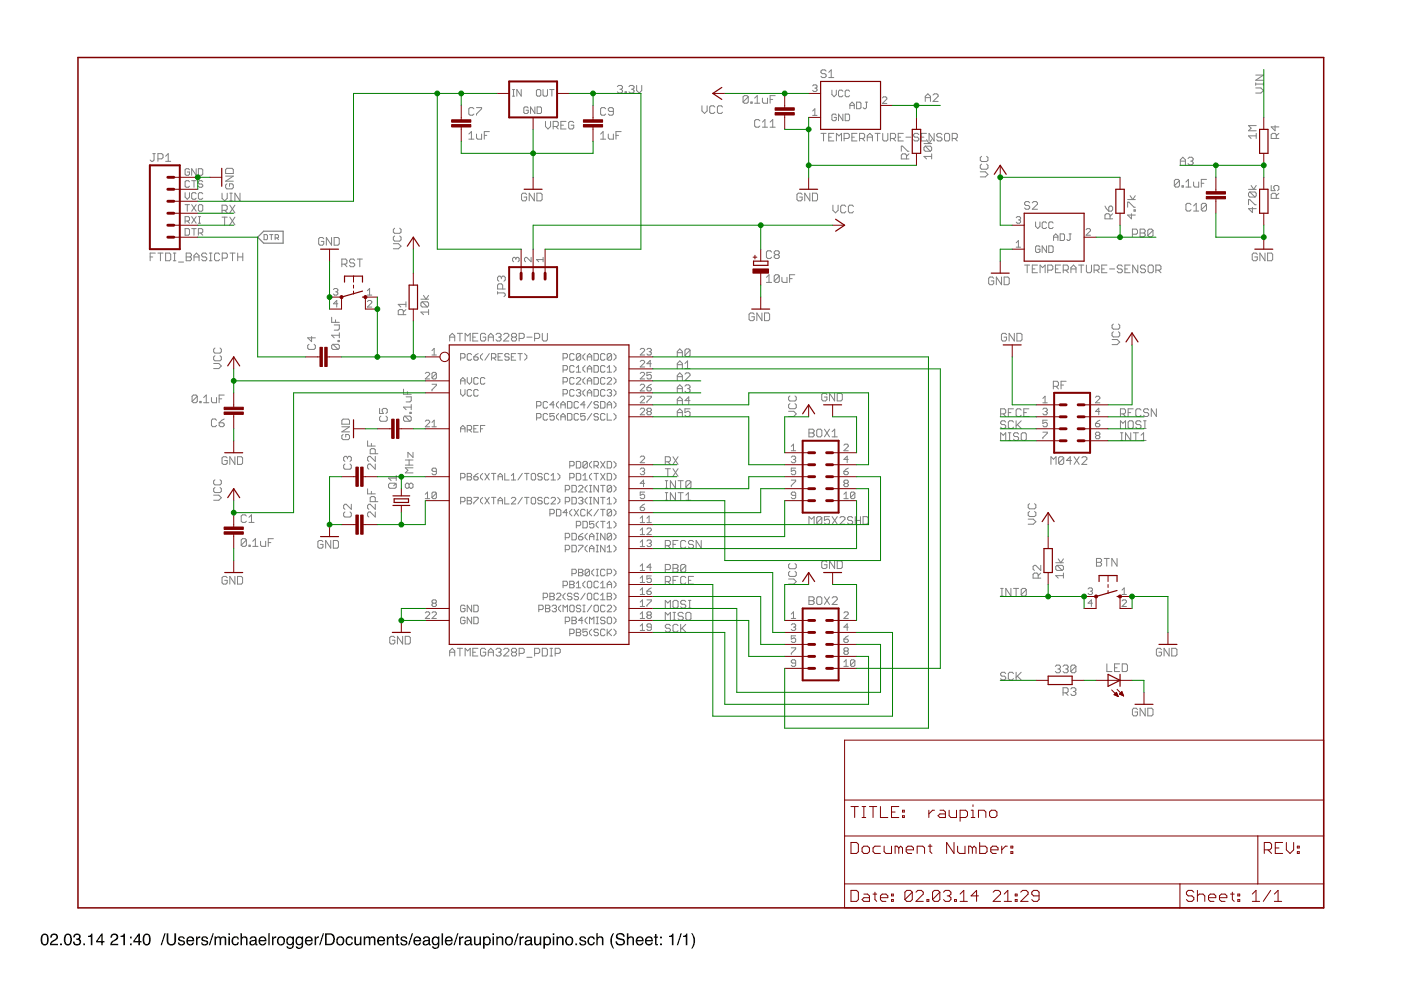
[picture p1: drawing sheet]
<svg xmlns="http://www.w3.org/2000/svg" width="297mm" height="210mm" viewBox="0 0 297 210" stroke-linecap="round" stroke-linejoin="round" font-family="sans-serif">
<path d="M9 198.1a.91 .91 0 0 1 1.1 .1 .91 .91 0 0 1 .2 1 .9 .9 0 0 1-.3 1.1 .9 .9 0 0 1-1.2-.2 1.91 1.91 0 0 1 .2-2zM9.2 198.3a1.65 1.65 0 0 0 .1 1.9h.2a1.25 1.25 0 0 0 .2-2zM10.9 198.1a.81 .81 0 0 1 1.3 .2 .81 .81 0 0 1-.5 1.2l-.8 .6h1.4v.3h-1.7a1.39 1.39 0 0 1 1.1-1.3 .5 .5 0 0 0 .2-.6 .5 .5 0 0 0-.6-.3 .5 .5 0 0 0-.3 .6h-.4zM12.7 200h.4v.4h-.4zM13.9 198.1a.91 .91 0 0 1 1.1 .1 .91 .91 0 0 1 .2 1 .9 .9 0 0 1-.3 1.1 .9 .9 0 0 1-1.2-.2 1.91 1.91 0 0 1 .2-2zM14.1 198.3a1.65 1.65 0 0 0 .1 1.9h.2a1.25 1.25 0 0 0 .2-2zM15.8 198.1a.72 .72 0 0 1 1-.1 .72 .72 0 0 1 .1 1l-.1 .1a.8 .8 0 0 1 .2 1.2 .8 .8 0 0 1-1.2 .1l-.3-.8h.3a.51 .51 0 0 0 .4 .7 .51 .51 0 0 0 .6-.5 .51 .51 0 0 0-.6-.5v-.3a.45 .45 0 0 0 .6-.3 .45 .45 0 0 0-.3-.5 .45 .45 0 0 0-.6 .2l-.1 .3h-.3zM17.7 200h.3v.4h-.3zM18.7 198.4l.4-.1 .2-.4h.3v2.5h-.3v-1.7h-.6zM21.5 198.4l-.8 1.1h.8zM21.5 197.9h.3v1.6h.4v.3h-.4v.6h-.3v-.6h-1.1v-.3zM23.7 198.1a.81 .81 0 0 1 1.3 .2 .81 .81 0 0 1-.6 1.2l-.7 .6h1.4v.3h-1.7a1.39 1.39 0 0 1 1.1-1.3 .5 .5 0 0 0 .2-.6 .5 .5 0 0 0-.7-.3 .5 .5 0 0 0-.3 .6h-.3zM25.6 198.4l.4-.1 .2-.4h.3v2.5h-.4v-1.7h-.5zM27.6 198.6h.3v.4h-.3zM27.6 200h.3v.4h-.3zM29.3 198.4l-.8 1.1h.8zM29.4 197.9h.2v1.6h.4v.3h-.4v.6h-.3v-.6h-1v-.3zM30.6 198.1a.91 .91 0 0 1 1.1 .1 .91 .91 0 0 1 .2 1 .9 .9 0 0 1-.3 1.1 .9 .9 0 0 1-1.2-.2 1.91 1.91 0 0 1 .2-2zM30.8 198.3a1.65 1.65 0 0 0 .1 1.9h.2a1.25 1.25 0 0 0 .2-2zM34.9 197.9h.2l-.8 2.5h-.2zM35.3 197.9h.4v1.5a.65 .65 0 0 0 .6 .8 .65 .65 0 0 0 .7-.8v-1.5h.3v1.4a1.01 1.01 0 0 1-1 1.2 1.01 1.01 0 0 1-1-1.2zM37.9 198.7a.74 .74 0 0 1 1.3 .4h-.3a.39 .39 0 0 0-.4-.3 .39 .39 0 0 0-.4 .3l.2 .2a.79 .79 0 0 1 .9 .7 .8 .8 0 0 1-.8 .5 .8 .8 0 0 1-.7-.7h.3a.45 .45 0 0 0 .5 .4 .45 .45 0 0 0 .4-.4l-.1-.1a.93 .93 0 0 1-1-.8zM39.7 198.8a.85 .85 0 0 1 1.1-.2 .85 .85 0 0 1 .4 1h-1.4a.53 .53 0 0 0 .4 .6 .53 .53 0 0 0 .6-.4h.3a.9 .9 0 0 1-1.2 .6 .9 .9 0 0 1-.3-1.4zM40 198.9l-.2 .4h1.1l-.4-.5zM41.6 198.6h.3v.3l.3-.4h.3v.4a.5 .5 0 0 0-.6 .4v1.1h-.3zM42.9 198.7a.74 .74 0 0 1 1.2 .4h-.3a.39 .39 0 0 0-.4-.3 .39 .39 0 0 0-.4 .3l.2 .2a.79 .79 0 0 1 .9 .7 .8 .8 0 0 1-.8 .5 .8 .8 0 0 1-.7-.7h.3a.45 .45 0 0 0 .5 .4 .45 .45 0 0 0 .4-.4l-.1-.1a.93 .93 0 0 1-1-.8zM45.1 197.9h.2l-.8 2.5h-.2zM45.5 198.6h.3v.2a.6 .6 0 0 1 1 0 .62 .62 0 0 1 .7-.3 .62 .62 0 0 1 .5 .7v1.2h-.4v-1.3a.4 .4 0 0 0-.5-.3 .4 .4 0 0 0-.2 .5v1.1h-.3v-1.2a.42 .42 0 0 0-.6-.4 .42 .42 0 0 0-.2 .6v1h-.3zM48.4 198.6h.3v1.8h-.3zM48.4 197.9h.3v.3h-.3zM49.3 198.8a.76 .76 0 0 1 .8-.3 .76 .76 0 0 1 .6 .7h-.3a.51 .51 0 0 0-.7-.4 .51 .51 0 0 0-.3 .7 .49 .49 0 0 0 .4 .7 .49 .49 0 0 0 .6-.4h.3a.83 .83 0 0 1-1.1 .6 .83 .83 0 0 1-.5-1.2zM51 197.9h.3v.9a.65 .65 0 0 1 .7-.3 .65 .65 0 0 1 .5 .7v1.2h-.3v-1.2a.46 .46 0 0 0-.6-.4 .46 .46 0 0 0-.3 .6v1h-.3zM53.2 199.8a.44 .44 0 0 0 .6 .4 .44 .44 0 0 0 .2-.7zM53.1 198.8a.8 .8 0 0 1 1.3 .2v1.1l.2 .1v.2h-.3l-.2-.2a.63 .63 0 0 1-1 .2 .63 .63 0 0 1 0-1l1-.2a.42 .42 0 0 0-.4-.5 .42 .42 0 0 0-.5 .4h-.2zM55 198.8a.85 .85 0 0 1 1.1-.2 .85 .85 0 0 1 .4 1h-1.4a.53 .53 0 0 0 .4 .6 .53 .53 0 0 0 .7-.4h.3a.9 .9 0 0 1-1.3 .6 .9 .9 0 0 1-.3-1.4zM55.3 198.9l-.2 .4h1.1l-.4-.5zM56.9 197.9h.3v2.5h-.3zM57.7 198.6h.3v.3l.3-.4h.3v.4a.5 .5 0 0 0-.6 .4v1.1h-.3zM59.3 198.9a.66 .66 0 0 0-.3 .9 .66 .66 0 0 0 1 .2 .67 .67 0 0 0 .1-.9 .67 .67 0 0 0-.8-.2zM58.9 198.8a.92 .92 0 0 1 1.3 .1 .92 .92 0 0 1 0 1.2 .92 .92 0 0 1-1.3 .1l-.2-.7zM60.9 198.8l.6-.3 .5 .3v-.2h.3v1.7a.81 .81 0 0 1-.6 .9 .81 .81 0 0 1-1-.6h.4a.53 .53 0 0 0 .7 .3 .53 .53 0 0 0 .2-.8 .8 .8 0 0 1-1.1 .2 .8 .8 0 0 1-.2-1.1zM61.2 198.9a.65 .65 0 0 0-.2 .9 .65 .65 0 0 0 .8 .2 .64 .64 0 0 0 .2-.8 .64 .64 0 0 0-.8-.3zM62.9 198.8l.5-.3 .6 .3v-.2h.3v1.7a.81 .81 0 0 1-.6 .9 .81 .81 0 0 1-1-.6h.3a.53 .53 0 0 0 .7 .3 .53 .53 0 0 0 .3-.8 .8 .8 0 0 1-1.1 .2 .8 .8 0 0 1-.2-1.1zM63.1 198.9a.65 .65 0 0 0-.1 .9 .65 .65 0 0 0 .8 .2 .64 .64 0 0 0 .2-.8 .64 .64 0 0 0-.9-.3zM64.9 198.8a.85 .85 0 0 1 1-.2 .85 .85 0 0 1 .4 1h-1.3a.53 .53 0 0 0 .4 .6 .53 .53 0 0 0 .6-.4h.3a.9 .9 0 0 1-1.3 .6 .9 .9 0 0 1-.3-1.4zM65.1 198.9l-.1 .4h1l-.3-.5zM66.7 198.6h.3v.3l.3-.4h.3v.4a.5 .5 0 0 0-.6 .4v1.1h-.3zM68.5 197.9h.2l-.8 2.5h-.2zM69.3 198.2v1.9h.6a.99 .99 0 0 0 .8-1 .99 .99 0 0 0-.8-.9zM68.9 197.9h1a1.29 1.29 0 0 1 1.1 1.2 1.29 1.29 0 0 1-1.1 1.3h-1zM71.8 198.9a.66 .66 0 0 0-.2 .9 .66 .66 0 0 0 1 .2 .67 .67 0 0 0 .1-.9 .67 .67 0 0 0-.9-.2zM71.5 198.8a.92 .92 0 0 1 1.3 .1 .92 .92 0 0 1 0 1.2 .92 .92 0 0 1-1.3 .1l-.2-.7zM73.5 198.8a.76 .76 0 0 1 .8-.3 .76 .76 0 0 1 .5 .7h-.3a.51 .51 0 0 0-.6-.4 .51 .51 0 0 0-.3 .7 .49 .49 0 0 0 .3 .7 .49 .49 0 0 0 .6-.4h.3a.83 .83 0 0 1-1.1 .6 .83 .83 0 0 1-.4-1.2zM75.1 198.6h.4v1.2a.47 .47 0 0 0 .6 .4 .47 .47 0 0 0 .2-.7v-.9h.3v1.8h-.3v-.3a.64 .64 0 0 1-.7 .3 .64 .64 0 0 1-.5-.6zM77.1 198.6h.3v.2a.6 .6 0 0 1 1.1 0 .62 .62 0 0 1 .7-.3 .62 .62 0 0 1 .4 .7v1.2h-.3v-1.3a.4 .4 0 0 0-.5-.3 .4 .4 0 0 0-.3 .5v1.1h-.3v-1.2a.42 .42 0 0 0-.5-.4 .42 .42 0 0 0-.3 .6v1h-.3zM80.2 198.8a.85 .85 0 0 1 1-.2 .85 .85 0 0 1 .4 1h-1.3a.53 .53 0 0 0 .4 .6 .53 .53 0 0 0 .6-.4h.3a.9 .9 0 0 1-1.3 .6 .9 .9 0 0 1-.2-1.4zM80.4 198.9l-.1 .4h1l-.3-.5zM82 198.6h.3v.2a.66 .66 0 0 1 .8-.3 .66 .66 0 0 1 .4 .7v1.2h-.3v-1.2a.46 .46 0 0 0-.5-.4 .46 .46 0 0 0-.4 .6v1h-.3zM84.1 198h.3v.6h.3v.2h-.3v1.2l.3 .2v.2a.44 .44 0 0 1-.6-.4v-1.2h-.3v-.2h.3zM85.1 198.7a.74 .74 0 0 1 1.2 .4h-.3a.39 .39 0 0 0-.4-.3 .39 .39 0 0 0-.3 .3l.1 .2a.79 .79 0 0 1 1 .7 .8 .8 0 0 1-.9 .5 .8 .8 0 0 1-.6-.7h.3a.45 .45 0 0 0 .4 .4 .45 .45 0 0 0 .4-.4v-.1a.93 .93 0 0 1-1.1-.8zM87.3 197.9h.3l-.8 2.5h-.3zM87.9 198.8a.85 .85 0 0 1 1-.2 .85 .85 0 0 1 .4 1h-1.4a.53 .53 0 0 0 .4 .6 .53 .53 0 0 0 .7-.4h.3a.9 .9 0 0 1-1.3 .6 .9 .9 0 0 1-.3-1.4zM88.1 198.9l-.1 .4h1l-.3-.5zM90 199.8a.44 .44 0 0 0 .5 .4 .44 .44 0 0 0 .3-.7zM89.8 198.8a.8 .8 0 0 1 1.3 .2v1.1l.2 .1v.2h-.3l-.2-.2a.63 .63 0 0 1-.9 .2 .63 .63 0 0 1 0-1l.9-.2a.42 .42 0 0 0-.4-.5 .42 .42 0 0 0-.4 .4h-.3zM91.8 198.8l.5-.3 .6 .3v-.2h.2v1.7a.81 .81 0 0 1-.6 .9 .81 .81 0 0 1-.9-.6h.3a.53 .53 0 0 0 .7 .3 .53 .53 0 0 0 .3-.8 .8 .8 0 0 1-1.1 .2 .8 .8 0 0 1-.2-1.1zM92 198.9a.65 .65 0 0 0-.2 .9 .65 .65 0 0 0 .9 .2 .64 .64 0 0 0 .2-.8 .64 .64 0 0 0-.9-.3zM93.6 197.9h.3v2.5h-.3zM94.5 198.8a.85 .85 0 0 1 1.1-.2 .85 .85 0 0 1 .4 1h-1.4a.53 .53 0 0 0 .4 .6 .53 .53 0 0 0 .7-.4h.3a.9 .9 0 0 1-1.3 .6 .9 .9 0 0 1-.3-1.4zM94.8 198.9l-.2 .4h1.1l-.4-.5zM96.9 197.9h.3l-.8 2.5h-.3zM97.4 198.6h.3v.3l.3-.4h.3v.4a.5 .5 0 0 0-.6 .4v1.1h-.3zM98.8 199.8a.44 .44 0 0 0 .6 .4 .44 .44 0 0 0 .2-.7zM98.6 198.8a.8 .8 0 0 1 1.4 .2v1.1l.2 .1v.2h-.4l-.1-.2a.63 .63 0 0 1-1 .2 .63 .63 0 0 1 0-1l1-.2a.42 .42 0 0 0-.4-.5 .42 .42 0 0 0-.5 .4h-.3zM100.5 198.6h.3v1.2a.47 .47 0 0 0 .6 .4 .47 .47 0 0 0 .3-.7v-.9h.3v1.8h-.3v-.3a.64 .64 0 0 1-.7 .3 .64 .64 0 0 1-.5-.6zM102.9 198.9a.71 .71 0 0 0-.2 .8 .71 .71 0 0 0 .7 .5 .72 .72 0 0 0 .4-.9 .72 .72 0 0 0-.8-.5zM102.4 198.6h.3v.2a.75 .75 0 0 1 1-.2 .75 .75 0 0 1 .4 .8 .78 .78 0 0 1-.4 1 .78 .78 0 0 1-1-.2v.9h-.3zM104.4 198.6h.3v1.8h-.3zM104.4 197.9h.3v.3h-.3zM105.2 198.6h.3v.2a.66 .66 0 0 1 .8-.3 .66 .66 0 0 1 .4 .7v1.2h-.3v-1.2a.46 .46 0 0 0-.6-.4 .46 .46 0 0 0-.3 .6v1h-.3zM107.6 198.9a.66 .66 0 0 0-.2 .9 .66 .66 0 0 0 .9 .2 .67 .67 0 0 0 .1-.9 .67 .67 0 0 0-.8-.2zM107.3 198.8a.92 .92 0 0 1 1.2 .1 .92 .92 0 0 1 0 1.2 .92 .92 0 0 1-1.2 .1l-.3-.7zM109.7 197.9h.3l-.8 2.5h-.3zM110.1 198.6h.3v.3l.4-.4h.2v.4a.5 .5 0 0 0-.6 .4v1.1h-.3zM111.6 199.8a.44 .44 0 0 0 .6 .4 .44 .44 0 0 0 .2-.7zM111.4 198.8a.8 .8 0 0 1 1.4 .2v1.1l.2 .1v.2h-.4l-.1-.2a.63 .63 0 0 1-1 .2 .63 .63 0 0 1 0-1l.9-.2a.42 .42 0 0 0-.3-.5 .42 .42 0 0 0-.5 .4h-.3zM113.3 198.6h.3v1.2a.47 .47 0 0 0 .6 .4 .47 .47 0 0 0 .2-.7v-.9h.3v1.8h-.2v-.3a.64 .64 0 0 1-.8 .3 .64 .64 0 0 1-.4-.6zM115.7 198.9a.71 .71 0 0 0-.2 .8 .71 .71 0 0 0 .7 .5 .72 .72 0 0 0 .3-.9 .72 .72 0 0 0-.7-.5zM115.2 198.6h.3v.2a.75 .75 0 0 1 .9-.2 .75 .75 0 0 1 .4 .8 .78 .78 0 0 1-.3 1 .78 .78 0 0 1-1-.2v.9h-.3zM117.2 198.6h.3v1.8h-.3zM117.2 197.9h.3v.3h-.3zM118 198.6h.3v.2a.66 .66 0 0 1 .7-.3 .66 .66 0 0 1 .5 .7v1.2h-.3v-1.2a.46 .46 0 0 0-.6-.4 .46 .46 0 0 0-.3 .6v1h-.3zM120.4 198.9a.66 .66 0 0 0-.2 .9 .66 .66 0 0 0 .9 .2 .67 .67 0 0 0 .1-.9 .67 .67 0 0 0-.8-.2zM120.1 198.8a.92 .92 0 0 1 1.2 .1 .92 .92 0 0 1 0 1.2 .92 .92 0 0 1-1.3 .1l-.2-.7zM122 200h.3v.4h-.3zM123 198.7a.74 .74 0 0 1 1.2 .4h-.2a.39 .39 0 0 0-.5-.3 .39 .39 0 0 0-.3 .3l.2 .2a.79 .79 0 0 1 .9 .7 .8 .8 0 0 1-.8 .5 .8 .8 0 0 1-.7-.7h.3a.45 .45 0 0 0 .4 .4 .45 .45 0 0 0 .5-.4l-.1-.1a.93 .93 0 0 1-1-.8zM124.8 198.8a.76 .76 0 0 1 .8-.3 .76 .76 0 0 1 .5 .7h-.3a.51 .51 0 0 0-.7-.4 .51 .51 0 0 0-.2 .7 .49 .49 0 0 0 .3 .7 .49 .49 0 0 0 .6-.4h.3a.83 .83 0 0 1-1.1 .6 .83 .83 0 0 1-.4-1.2zM126.4 197.9h.3v.9a.65 .65 0 0 1 .8-.3 .65 .65 0 0 1 .4 .7v1.2h-.3v-1.2a.46 .46 0 0 0-.5-.4 .46 .46 0 0 0-.4 .6v1h-.3zM130 197.8h.2a3.1 3.1 0 0 0 0 3.3h-.2a2.6 2.6 0 0 1 0-3.3zM130.8 198a1 1 0 0 1 1.6 .6h-.3a.59 .59 0 0 0-.6-.5 .59 .59 0 0 0-.6 .6l.3 .1a1.22 1.22 0 0 1 1.3 .9 1.03 1.03 0 0 1-1 .8 1.03 1.03 0 0 1-1-.9h.3a.67 .67 0 0 0 .7 .6 .67 .67 0 0 0 .7-.6l-.1-.1a2.06 2.06 0 0 1-1.5-.7v-.4zM132.9 197.9h.3v.9a.65 .65 0 0 1 .8-.3 .65 .65 0 0 1 .4 .7v1.2h-.3v-1.2a.46 .46 0 0 0-.6-.4 .46 .46 0 0 0-.3 .6v1h-.3zM135 198.8a.85 .85 0 0 1 1.1-.2 .85 .85 0 0 1 .4 1h-1.4a.53 .53 0 0 0 .4 .6 .53 .53 0 0 0 .6-.4h.3a.9 .9 0 0 1-1.2 .6 .9 .9 0 0 1-.3-1.4zM135.3 198.9l-.2 .4h1l-.3-.5zM137 198.8a.85 .85 0 0 1 1-.2 .85 .85 0 0 1 .4 1h-1.3a.53 .53 0 0 0 .4 .6 .53 .53 0 0 0 .6-.4h.3a.9 .9 0 0 1-1.3 .6 .9 .9 0 0 1-.3-1.4zM137.2 198.9l-.1 .4h1l-.3-.5zM138.9 198h.3v.6h.3v.2h-.3v1.2l.3 .2v.2a.44 .44 0 0 1-.6-.4v-1.2h-.3v-.2h.3zM140 198.6h.3v.4h-.3zM140 200h.3v.4h-.3zM141.9 198.4l.4-.1 .2-.4h.3v2.5h-.4v-1.7h-.5zM144.3 197.9h.3l-.8 2.5h-.3zM144.8 198.4l.5-.1 .2-.4h.2v2.5h-.3v-1.7h-.6zM146.6 197.8h.2l.3 .6a2.54 2.54 0 0 1-.3 2.7h-.2a3.1 3.1 0 0 0 0-3.3z" fill-rule="evenodd" fill="#000"/>
<g fill="none" stroke="#808080" stroke-width=".21">
<path d="M108.6 19h.5M108.9 19v1.4M110.5 19v1.4l-.9-1.4v1.4M114 19h.4l.3 .2v1l-.3 .2h-.4l-.3-.2v-1zM115.1 19v1.2l.3 .2h.4l.3-.2v-1.2M116.5 19h1M117 19v1.4M130.9 18.4l.2-.3h.6l.3 .3v.2l-.3 .3M131.4 18.9h.3M131.7 18.9l.3 .3v.3l-.3 .2h-.6l-.2-.2M132.5 19.5h.3v.2h-.3zM133.3 18.4l.3-.3h.6l.2 .3v.2l-.2 .3"/>
<path d="M133.9 18.9h.3M134.2 18.9l.2 .3v.3l-.2 .2h-.6l-.3-.2M135 18.1v1.1l.5 .5 .6-.5v-1.1M172.3 18.2l.2-.2h.5l.2 .2-.2 .5M172.8 18.7h.2M173 18.7l.2 .2-.2 .5h-.5l-.2-.2M175.2 15.1l-.3-.3h-.6l-.2 .3v.2l.2 .3h.6l.3 .3v.3l-.3 .2h-.6l-.2-.2M175.7 15.3l.5-.5v1.6M175.7 16.4h1.1M176.4 19.1v.9l.4 .5 .5-.5v-.9M178.7 19.3l-.2-.2h-.5l-.2 .2v1l.2 .2h.5l.2-.2M180.1 19.3l-.2-.2h-.5l-.2 .2v1l.2 .2h.5l.2-.2"/>
<path d="M266.2 18.6h1.1l.6 .6-.6 .5h-1.1M266.2 17.8h1.7M266.2 17.6v.5M266.2 15.9h1.7l-1.7 1.1h1.7M267.9 17.6v.5M32.4 32.6h.5M32.7 32.6v1.3l-.3 .3h-.3l-.3-.3M33.5 33.7h.8l.3-.3v-.5l-.3-.3h-.8v1.6M35.1 34.2h1.1M35.1 33.1l.6-.5v1.6M40.2 36l-.3-.2h-.4l-.3 .2v.9l.3 .3h.4l.3-.3v-.4h-.5M40.2 38.5l-.3-.2h-.4l-.3 .2v1l.3 .2h.4l.3-.2"/>
<path d="M40.6 38.3h1M41.1 38.3v1.4M41.6 35.8v1.4l-1-1.4v1.4M42.1 35.8h.7l.2 .2v.9l-.2 .3h-.7zM43 38.5l-.2-.2h-.5l-.2 .5 .2 .2h.5l.2 .5-.2 .2h-.5l-.2-.2M47.8 37.3h1.7l-1.7 1.1h1.7M48.1 39l-.3 .2v.6l.3 .2h1.1l.3-.2v-.6l-.3-.2h-.5v.5M48.1 35.7h1.1l.3 .3v.8h-1.7v-.8zM99.4 28.4l.5-.5v1.6M99.4 29.5h1.1M100.5 23.1l-.3-.3h-.5l-.3 .3v1.1l.3 .2h.5l.3-.2M101 28.4v.9l.3 .2h.8v-1.1"/>
<path d="M101 22.8h1.1v.3l-1.1 1.1v.2M102.7 28.7h.5M103.8 27.9h-1.1v1.6M108.6 20.4h.5M112 22.9l-.2-.2h-.5l-.2 .2v.9l.2 .3h.5l.2-.3v-.4h-.5M113.4 22.7v1.4l-.9-1.4v1.4M113.9 22.7h.7l.2 .2v.9l-.2 .3h-.7zM115.7 25.7v1.1l.5 .5 .5-.5v-1.1M117.3 26.8h.8l.3-.3v-.5l-.3-.3h-.8v1.6M117.8 26.8l.6 .5M118.9 26.5h.6M120 25.7h-1.1v1.6h1.1"/>
<path d="M121.6 26l-.2-.3h-.6l-.2 .3v1.1l.2 .2h.6l.2-.2v-.6h-.5M127.3 29.5h1.1M127.3 28.4l.6-.5v1.6M128.4 23.1l-.3-.3h-.5l-.3 .3v1.1l.3 .2h.5l.3-.2M129 28.4v.9l.2 .2h.8v-1.1M130 23.6h-.8l-.2-.3v-.2l.2-.3h.6l.2 .3v1.1l-.2 .2h-.6l-.2-.2M130.6 28.7h.5M131.7 27.9h-1.1v1.6M148.8 22.4v1.1l.6 .5 .5-.5v-1.1M151.6 22.7l-.3-.3h-.6l-.2 .3v1.1l.2 .2h.6l.3-.2M153.2 22.7l-.3-.3h-.5l-.3 .3v1.1l.3 .2h.5l.3-.2M158.6 20.5l-.2-.2h-.6l-.3 .2v1.1"/>
<path d="M158.6 20.5v1.1l-.2 .3h-.6l-.3-.3M158.6 20.5l-1.1 1.1M159.2 21.6h.3v.3h-.3zM160 21.9h1.1M160 20.8l.5-.5v1.6M161.1 25.6l-.3-.2h-.5l-.3 .2v1.1l.3 .3h.5l.3-.3M161.6 20.8v.8l.3 .3h.8v-1.1M161.6 27h1.1M161.6 25.9l.6-.5v1.6M163.3 21.1h.5M163.3 27h1.1M163.3 25.9l.5-.5v1.6"/>
<path d="M164.4 20.3h-1.1v1.6M172.3 23.5l.5-.4v1.4M172.3 24.5h.9M174.1 28.3h1.1M174.6 28.3v1.6M175.7 29.1h.5M176.8 28.3h-1.1v1.6h1.1M177.3 24.4l-.2-.2h-.5l-.2 .2v1l.2 .2h.5l.2-.2v-.5h-.5M177.3 29.9v-1.6l.6 .5 .5-.5v1.6M178.7 24.2v1.4l-.9-1.4v1.4M179 29.4h.8l.3-.3v-.6l-.3-.2h-.8v1.6M179.2 24.2h.7l.2 .2v1l-.2 .2h-.7z"/>
<path d="M180.2 23.1v-1l.5-.4 .4 .4v1M180.2 22.4h.9M180.6 29.1h.5M181.6 21.7h.7l.2 .2v.9l-.2 .3h-.7zM181.7 28.3h-1.1v1.6h1.1M182.2 29.4h.8l.3-.3v-.6l-.3-.2h-.8v1.6M182.8 29.4l.5 .5M183.5 21.7h.4M183.7 21.7v1.1l-.2 .3-.5-.3M183.9 29.1h1.1M183.9 29.9v-1.1l.5-.5 .6 .5v1.1M185.5 28.3h1.1"/>
<path d="M186.1 28.3v1.6M187.1 20.8l.2-.3h.5l.2 .3v.2l-.9 .9h.9M187.2 28.3v1.3l.2 .3h.6l.2-.3v-1.3M188.8 29.4h.8l.3-.3v-.6l-.3-.2h-.8v1.6M189.3 29.4l.6 .5M190.4 29.1h.6M191.1 32.1v-1.1h.3l1 1.1h.3M191.5 28.3h-1.1v1.6h1.1M192.1 29.1h1M192.2 33.7v-.8l-.3-.3h-.5l-.3 .3v.8h1.6M192.7 32.6l-.5 .6M194.8 28.5l-.3-.2h-.5l-.3 .2v.3l.3 .3h.5l.3 .3v.2l-.3 .3h-.5l-.3-.3"/>
<path d="M195.3 29.1h.6M195.9 30.4h1.6M196.2 31h1.1l.2 .3v.5l-.2 .3M196.2 31l-.3 .3v.5l.3 .3h1.1M196.2 31l1.1 1.1M196.2 21.5v-1.1l.5-.5 .6 .5v1.1M196.2 20.7h1.1M196.4 28.3h-1.1v1.6h1.1M196.4 29.6l.6 .8 .5-.8M197.5 33.2h-1.6l.5 .5M197.5 32.6v1.1M197.8 20.2l.3-.3h.5l.3 .3v.2l-1.1 1.1h1.1"/>
<path d="M198.1 28.3v1.6l-1.1-1.6v1.6M199.7 28.5l-.3-.2h-.5l-.3 .2v.3l.3 .3h.5l.3 .3v.2l-.3 .3h-.5l-.3-.3M200.5 28.3h.6l.2 .2v1.1l-.2 .3h-.6l-.2-.3v-1.1zM201.9 29.4h.8l.3-.3v-.6l-.3-.2h-.8v1.6M202.4 29.4l.6 .5M207.8 36.4h1.1l.6 .6-.6 .5h-1.1M208.1 34.8l-.3 .3v.5l.3 .3h1.1l.3-.3v-.5l-.3-.3M208.1 33.1l-.3 .3v.6l.3 .2h1.1l.3-.2v-.6l-.3-.3M250.1 38.3l-.3-.3h-.6l-.2 .3v1.1M250.1 38.3v1.1l-.3 .3h-.6l-.2-.3M250.1 38.3l-1.1 1.1M250.3 34.2h1"/>
<path d="M250.3 35v-1.1l.5-.6 .5 .6v1.1M250.6 39.4h.3v.3h-.3zM251.4 39.7h1.1M251.4 38.6l.6-.6v1.7M251.9 33.6l.3-.3h.5l.3 .3v.3l-.3 .3M252.4 34.2h.3M252.7 34.2l.3 .2v.3l-.3 .3h-.5l-.3-.3M253.1 38.6v.8l.2 .3h.8v-1.1M254.7 38.9h.5M255.8 38h-1.1v1.7M265.3 39.3l.5 .9 .5-.9M266.3 28.8h-1.6l.6 .6"/>
<path d="M266.3 28.3v1.1M266.3 26.6h-1.6l.6 .6-.6 .5h1.6M269.5 39.3v1.1h.8l-.2-.5v-.3l.2-.3h.6l.2 .3v.6l-.2 .2M270.3 26.6v1.1l-.8-.8h1.6M270.6 29.4v-.8l-.3-.3h-.5l-.3 .3v.8h1.6M271.1 28.3l-.5 .5M31.8 54.5h.6M32.9 53.7h-1.1v1.6M33.5 53.7h1.1M34 53.7v1.6M35.1 53.7h.8l.3 .2v1.1l-.3 .3h-.8zM36.7 53.7h.6"/>
<path d="M36.7 55.3h.6M37 53.7v1.6M37.8 55.6h1.1M39.2 40.9v.9l.5 .4 .5-.4v-.9M39.2 43.4h1M39.2 46.9h.7l.3-.3v-.4l-.3-.3h-.7v1.4M39.2 48.5h.7l.3 .2v.9l-.3 .3h-.7zM39.5 53.7h.8l.3 .2v.3l-.3 .3 .3 .2v.3l-.3 .3h-.8zM39.5 54.5h.8M39.7 46.9l.5 .4M39.7 43.4v1.4M40.6 48.5h1"/>
<path d="M40.6 45.9l1 1.4M40.6 43.4l1 1.4M41.1 54.5h1.1M41.1 48.5v1.4M41.1 55.3v-1.1l.6-.5 .5 .5v1.1M41.6 45.9l-1 1.4M41.6 43.4l-1 1.4M41.6 41.1l-.2-.2h-.5l-.3 .2v.9l.3 .2h.5l.2-.2M42.1 43.6l.2-.2h.5l.2 .2v1l-.2 .2h-.5l-.2-.2zM42.1 49.4h.7l.2-.2v-.5l-.2-.2h-.7v1.4M42.1 45.9h.4M42.1 47.3h.4"/>
<path d="M42.3 45.9v1.4M42.5 49.4l.5 .5M43 41.1l-.2-.2h-.5l-.2 .2v.9l.2 .2h.5l.2-.2M43.8 53.9l-.2-.2h-.6l-.2 .2v.3l.2 .3h.6l.2 .2v.3l-.2 .3h-.6l-.2-.3M44.4 53.7h.5M44.4 55.3h.5M44.7 53.7v1.6M46.6 53.9l-.3-.2h-.5l-.3 .2v1.1l.3 .3h.5l.3-.3M47.1 41v1.1l.5 .5 .6-.5v-1.1M47.1 44.6h.8l.3-.3v-.5l-.3-.3h-.8v1.6M47.1 46h1.1M47.1 54.7h.8l.3-.2v-.6l-.3-.2h-.8v1.6"/>
<path d="M47.6 44.6l.6 .5M47.6 46v1.7M48.7 41h.6M48.7 42.6h.6M48.7 43.5l1.1 1.6M48.7 46l1.1 1.7M48.8 53.7h1M49 41v1.6M49.3 53.7v1.6M49.8 43.5l-1.1 1.6M49.8 46l-1.1 1.7M50.4 54.5h1.1"/>
<path d="M50.4 53.7v1.6M50.9 41v1.6l-1.1-1.6v1.6M51.5 53.7v1.6M56 49.7h.5l.2 .2v.7l-.2 .2h-.5zM57.2 49.7h.7M57.5 49.7v1.1M58.3 50.5h.6l.2-.2v-.4l-.2-.2h-.6v1.1M58.7 50.5l.4 .3M68.6 50.6l-.2-.2h-.6l-.2 .2v1.1l.2 .3h.6l.2-.3v-.5h-.5M70.3 50.4v1.6l-1.1-1.6v1.6M70.8 50.4h.8l.3 .2v1.1l-.3 .3h-.8zM72.5 56h.8l.3-.2v-.6l-.3-.3h-.8v1.7"/>
<path d="M73 56l.6 .6M75.2 55.2l-.3-.3h-.5l-.3 .3v.3l.3 .3h.5l.3 .2v.3l-.3 .3h-.5l-.3-.3M75.8 54.9h1M76.3 54.9v1.7M83.4 51.7h1.1l.5 .5-.5 .5h-1.1M83.7 50l-.3 .3v.5l.3 .3h1.1l.2-.3v-.5l-.2-.3M83.7 48.4l-.3 .3v.5l.3 .3h1.1l.2-.3v-.5l-.2-.3M106.3 58.8l-.3-.3h-.2l-.3 .3v.6l.3 .2M106.3 58.8l.3-.3h.2l.3 .3v.6l-.3 .2M106.3 58.8v.3M109.4 54.8l.2-.2 .5 .2v.5l-.3 .2M109.4 54.8v.2"/>
<path d="M109.4 54.8l-.3-.2-.4 .2v.5l.2 .2M111.7 41.2l-.3-.2h-.6l-.2 .2v1.1l.2 .3h.6l.3-.3v-.5h-.6M112.6 54.6v.9l-.9-.9-.5 .2v.5l.2 .2M113.3 41v1.6l-1.1-1.6v1.6M113.8 41h.9l.2 .2v1.1l-.2 .3h-.9zM115.1 54.6v.9M115.1 55h-1.4l.5 .5M162.5 58.8l.5-.5v1.6M162.5 59.9h1.1M163.6 53.4l-.3-.2h-.5l-.3 .2v1.1l.3 .3h.5l.3-.3M164.4 54l-.3-.3v-.3l.3-.2h.6l.2 .2v.3l-.2 .3M164.4 54l-.3 .3v.2l.3 .3h.6l.2-.3v-.2l-.2-.3"/>
<path d="M164.4 54h.6M165.2 58.5v1.1l-.2 .3h-.6l-.3-.3M165.2 58.5l-.2-.2h-.6l-.3 .2v1.1M165.2 58.5l-1.1 1.1M165.8 58.8v.8l.3 .3h.8v-1.1M167.4 59.1h.6M168.5 58.3h-1.1v1.6M170.1 41.2l-.3-.2h-.6l-.2 .2v1.1l.2 .3h.6l.3-.3v-.5h-.6M171.7 41v1.6l-1.1-1.6v1.6M172.3 41h.8l.2 .2v1.1l-.2 .3h-.8zM176.6 43.5v1.1l.5 .5 .6-.5v-1.1M179.3 43.8l-.3-.3h-.5l-.3 .3v1.1l.3 .2h.5l.3-.2"/>
<path d="M181 43.8l-.3-.3h-.6l-.2 .3v1.1l.2 .2h.6l.3-.2M210.7 59l-.3-.3h-.5l-.3 .3v1.1l.3 .3h.5l.3-.3v-.5h-.5M212.3 58.7v1.7l-1.1-1.7v1.7M212.9 58.7h.8l.3 .3v1.1l-.3 .3h-.8zM215.5 46.2l.2-.3h.5l.2 .3-.2 .4M215.5 51.5l.4-.5v1.4M215.5 52.4h.9M215.9 46.6h.3M216.2 46.6l.2 .3-.2 .4h-.5l-.2-.2M217.2 56.2h1.1M217.8 56.2v1.6M218.3 43l-.3-.3h-.5l-.3 .3v.3l.3 .3h.5l.3 .2v.3l-.3 .3h-.5l-.3-.3"/>
<path d="M218.9 43l.2-.3h.6l.3 .3v.3l-1.1 1.1h1.1M218.9 57h.5M219.6 47.1v.9l.4 .5 .5-.5v-.9M220 56.2h-1.1v1.6h1.1M220.5 52.4l-.2-.3h-.5l-.2 .3v.9l.2 .2h.5l.2-.2v-.5h-.5M220.5 57.8v-1.6l.5 .5 .6-.5v1.6M221.9 47.3l-.2-.2h-.5l-.2 .2v.9l.2 .3h.5l.2-.3M221.9 52.1v1.4l-.9-1.4v1.4M222.1 57.3h.8l.3-.3v-.5l-.3-.3h-.8v1.6M222.4 52.1h.7l.2 .3v.9l-.2 .2h-.7zM223.3 47.3l-.2-.2h-.5l-.2 .2v.9l.2 .3h.5l.2-.3M223.4 51v-.9l.4-.5 .5 .5v.9"/>
<path d="M223.4 50.3h.9M223.8 57h.5M224.8 49.6h.7l.2 .2v1l-.2 .2h-.7zM224.9 56.2h-1.1v1.6h1.1M225.4 57.3h.8l.3-.3v-.5l-.3-.3h-.8v1.6M226 57.3l.5 .5M226.7 49.6h.4M226.9 49.6v1.2l-.2 .2-.5-.2M227.1 57.8v-1.1l.5-.5 .5 .5v1.1M227.1 57h1M228.7 56.2h1.1M229.2 56.2v1.6"/>
<path d="M230.3 48.7l.2-.2h.5l.2 .2v.2l-.9 1h.9M230.3 56.2v1.4l.3 .2h.5l.3-.2v-1.4M232 57.3h.8l.2-.3v-.5l-.2-.3h-.8v1.6M232.5 57.3l.5 .5M233.6 57h.5M234.3 43.7l.8 1.1M234.7 56.2h-1.1v1.6h1.1M235.1 43.9l.3-.2h.2l.3 .2v.6l-.3 .3h-.5zM235.2 57h1.1M235.4 46.4v-.8l-.3-.3h-.6l-.2 .3v.8h1.6M235.9 45.3l-.5 .6M238 56.5l-.3-.3h-.5l-.3 .3v.2l.3 .3h.5l.3 .3v.3l-.3 .2h-.5l-.3-.2"/>
<path d="M238.5 57h.6M239.1 43.9v-1h.3l1 1h.3M239.1 42.3h1.6M239.6 41.5l.6 .8 .5-.8M239.6 56.2h-1.1v1.6h1.1M239.9 45.3v1.1l-.8-.8h1.6M240.1 49.7h.8l.3-.3v-.5l-.3-.3h-.8v1.6M240.4 44.5h.3v.3h-.3zM241.2 56.2v1.6l-1-1.6v1.6M241.7 48.6h.8l.3 .3v.2l-.3 .3 .3 .3v.2l-.3 .3h-.8zM241.7 49.4h.8M242.9 56.5l-.3-.3h-.5l-.3 .3v.2l.3 .3h.5l.3 .3v.3l-.3 .2h-.5l-.3-.2"/>
<path d="M243.7 56.2h.5l.3 .3v1.1l-.3 .2h-.5l-.3-.2v-1.1zM244.5 48.9l-.3-.3h-.6l-.2 .3v1M244.5 48.9v1l-.3 .3h-.6l-.2-.3M244.5 48.9l-1.1 1M245.1 57.3h.8l.2-.3v-.5l-.2-.3h-.8v1.6M245.6 57.3l.5 .5M252.5 43.4l-.3-.3h-.5l-.3 .3v1.1l.3 .2h.5l.3-.2M253.1 44.7h1M253.1 43.7l.5-.6v1.6M255.8 43.4l-.3-.3h-.5l-.3 .3v1.1M255.8 43.4v1.1l-.3 .2h-.5l-.3-.2M255.8 43.4l-1.1 1.1"/>
<path d="M264.7 43.4v-1.1h.3l1.1 1.1h.2M264.7 40.2h1.6M265 40.7h1.1l.2 .3v.5l-.2 .3M265 40.7l-.3 .3v.5l.3 .3h1.1M265 40.7l1.1 1.1M265.5 44v1.1l-.8-.9h1.6M266.6 53.9l-.3-.2h-.6l-.2 .2v1.1l.2 .3h.6l.3-.3v-.5h-.6M268.2 53.7v1.6l-1.1-1.6v1.6M268.8 53.7h.8l.2 .2v1.1l-.2 .3h-.8zM270.6 42.1v-.9l-.3-.2h-.5l-.3 .2v.9h1.6M271.1 41l-.5 .5M45.3 77.1h1.1l.5 .5-.5 .5h-1.1"/>
<path d="M45.6 75.4l-.3 .3v.5l.3 .3h1.1l.2-.3v-.5l-.2-.3M45.6 73.8l-.3 .3v.5l.3 .3h1.1l.2-.3v-.5l-.2-.3M65.5 73l-.3 .3v.5l.3 .3h1.1l.3-.3v-.5l-.3-.3M66.1 71.4v1l-.9-.8h1.7M70.3 67.3v1h1.6M70.6 73l-.3 .3v.5l.3 .3h1.1M70.6 73h1.1l.2 .3v.5l-.2 .3M70.6 73l1.1 1.1M70.7 61.4l.2-.2h.5l.2 .2-.2 .5M70.9 68.9h1v.8l-.2 .3h-.8M71.1 67.8v.5M71.2 61.9h.2"/>
<path d="M71.4 61.9l.2 .2-.2 .5h-.5l-.2-.3M71.6 64.4h-.9l.7-.7v1.4M71.7 72.2h.2v.2h-.2zM71.9 70.5v1.1M71.9 71.1h-1.6l.6 .5M77.9 63.9l.2-.2h.5l.2 .2v.3l-.9 .9h.9M77.9 62.6h.9M77.9 61.6l.5-.4v1.4M85.5 66.7v-.8l-.2-.3h-.6l-.3 .3v.8h1.7M86.1 65.6l-.6 .6M86.1 64.5h-1.7l.6 .6M86.1 64v1.1"/>
<path d="M89.2 63.4h1.7M89.5 64h1.1l.3 .3v.5l-.3 .3M89.5 64l-.3 .3v.5l.3 .3h1.1M89.5 64l1.1 1.1M89.8 62.6l.5 .8 .6-.8M90.2 79.2l.2-.2h.5l.2 .2v.2l-.9 .9h.9M90.9 66.2h-1.7l.6 .5M90.9 65.6v1.1M91.6 74.3l.5-.4v1.4M91.6 75.3h.9M92.5 79.2l-.9 .9M92.5 79.2l-.2-.2h-.5l-.2 .2v.9"/>
<path d="M92.5 79.2v.9l-.2 .2h-.5l-.2-.2M95.3 72.3v-1.1l.6-.5 .5 .5v1.1M95.3 71.5h1.1M97 70.7h1.1M97.5 70.7v1.6M97.7 75.9h.7l.2-.2v-.5l-.2-.2h-.7v1.4M98.6 72.3v-1.6l.5 .5 .6-.5v1.6M100 75.2l-.2-.2h-.5l-.2 .2v.9l.2 .3h.5l.2-.3M100.2 71.5h.6M100.5 75.7h.7l.2 .4-.2 .3h-.5l-.2-.3zM101.3 70.7h-1.1v1.6h1.1M101.4 75l-.9 .7"/>
<path d="M102.3 75l-.4 .4v.5l.4 .5M103 71l-.3-.3h-.5l-.3 .3v1l.3 .3h.5l.3-.3v-.5h-.6M103.5 72.3v-1.1l.6-.5 .5 .5v1.1M103.5 71.5h1.1M103.7 75l-.9 1.4M104.2 75.9h.7l.2-.2v-.5l-.2-.2h-.7v1.4M104.7 75.9l.4 .5M105.2 71l.2-.3h.6l.2 .3v.2l-.2 .3M105.5 62.1h1.3l.3 .3v.2l-.3 .3M105.5 61.8v.6M105.6 75.7h.5M105.7 71.5h.3"/>
<path d="M106 71.5l.2 .3v.2l-.2 .3h-.6l-.2-.3M106.5 75h-.9v1.4h.9M106.6 61.3v-.8l-.3-.3h-.5l-.3 .3v.8h1.6M106.8 71l.3-.3h.5l.3 .3v.2l-1.1 1.1h1.1M107.9 75.2l-.2-.2h-.4l-.3 .4 .3 .3h.4l.2 .4-.2 .3h-.4l-.3-.3M108.4 75.7h.5M108.7 71.5l-.3-.3v-.2l.3-.3h.5l.3 .3v.2l-.3 .3M108.7 71.5l-.3 .3v.2l.3 .3h.5l.3-.3v-.2l-.3-.3M108.7 71.5h.5M109.3 75h-.9v1.4h.9M109.8 75h.9M110.1 71.8h.8l.2-.3v-.5l-.2-.3h-.8v1.6"/>
<path d="M110.3 75v1.4M111.2 75l.5 .4v.5l-.5 .5M111.7 71.5h1.1M113.3 71.8h.9l.2-.3v-.5l-.2-.3h-.9v1.6M115 70.7v1.3l.3 .3h.5l.3-.3v-1.3M119.4 75.9h.7l.2-.2v-.5l-.2-.2h-.7v1.4M119.4 78.4h.7l.2-.2v-.5l-.2-.2h-.7v1.4M121.7 75.2l-.2-.2h-.5l-.2 .2v.9l.2 .3h.5l.2-.3M121.7 77.7l-.2-.2h-.5l-.2 .2v1l.2 .2h.5l.2-.2M122.2 78l.5-.5v1.4M122.2 78.9h.9M123.1 75.2l-.2-.2h-.5l-.2 .2v.9"/>
<path d="M123.1 75.2v.9l-.2 .3h-.5l-.2-.3M123.1 75.2l-.9 .9M124.1 75l-.5 .4v.5l.5 .5M124.1 77.5l-.5 .5v.4l.5 .5M124.5 76.4v-1l.5-.4 .5 .4v1M124.5 78.9v-.9l.5-.5 .5 .5v.9M124.5 78.2h1M124.5 75.7h1M125.9 75h.7l.3 .2v.9l-.3 .3h-.7zM125.9 77.5h.7l.3 .2v1l-.3 .2h-.7zM128.3 75.2l-.3-.2h-.4l-.3 .2v.9l.3 .3h.4l.3-.3M128.3 77.7l-.3-.2h-.4l-.3 .2v1l.3 .2h.4l.3-.2"/>
<path d="M128.7 78l.5-.5v1.4M128.7 78.9h1M129.7 75.2l-.3-.2h-.4l-.3 .2v.9M129.7 75.2v.9l-.3 .3h-.4l-.3-.3M129.7 75.2l-1 .9M130.1 75l.5 .4v.5l-.5 .5M130.1 77.5l.5 .5v.4l-.5 .5M135.7 79.2l.3-.2h.4l.3 .2v.2l-1 .9h1M135.7 74.1l.3-.2h.4l.3 .2v.2l-1 1h1M135.7 76.6l.3-.2h.4l.3 .2v.3l-1 .9h1M137.2 74.1l.2-.2h.5l.2 .2-.2 .5M137.6 74.6h.3"/>
<path d="M137.9 74.6l.2 .2-.2 .5h-.5l-.2-.3M138.1 79h-.9v.7l.7-.3 .2 .3v.4l-.2 .2h-.5l-.2-.2M138.1 77.1h-.9l.7-.7v1.4M143.6 75.6v-1.1l.5-.5 .6 .5v1.1M143.6 78.1v-1l.5-.6 .6 .6v1M143.6 74.8h1.1M143.6 77.3h1.1M143.6 79.9h1.1M145.2 78.1h1.1M145.2 77.1l.6-.6v1.6M145.2 79.3l.3-.2h.5l.3 .2v.3l-1.1 1.1h1.1M146.3 74.3v1l-.3 .3h-.5l-.3-.3"/>
<path d="M146.3 74.3l-.3-.3h-.5l-.3 .3v1M146.3 74.3l-1.1 1M159.9 66.6l-.3-.2h-.5l-.3 .2v1.1l.3 .3h.5l.3-.3v-.5h-.5M161.5 66.4v1.6l-1-1.6v1.6M162.1 66.4h.8l.3 .2v1.1l-.3 .3h-.8zM213.4 71l-.3-.3h-.5l-.3 .3v1l.3 .3h.5l.3-.3v-.5h-.5M215.1 70.7v1.6l-1.1-1.6v1.6M215.6 70.7h.8l.3 .3v1l-.3 .3h-.8zM235.8 72h1.1l.5 .5-.5 .6h-1.1M236.1 70.3l-.3 .3v.6l.3 .2h1l.3-.2v-.6l-.3-.3M236.1 68.7l-.3 .3v.5l.3 .3h1l.3-.3v-.5l-.3-.3M41.8 84l-.2-.2h-.6l-.3 .2v1.1"/>
<path d="M41.8 84v1.1l-.2 .3h-.6l-.3-.3M41.8 84l-1.1 1.1M42.4 85.1h.2v.3h-.2zM43.2 85.4h1.1M43.2 84.3l.5-.5v1.6M44.8 84.3v.8l.3 .3h.8v-1.1M45.9 89.1l-.3-.3h-.5l-.3 .3v1.1l.3 .3h.5l.3-.3M46.5 89.6h.8l.2 .3v.3l-.2 .3h-.6l-.2-.3zM46.5 84.6h.5M47.5 83.8h-1v1.6M47.5 88.8l-1 .8M48.2 97.1l-.3-.3h-.6l-.2 .3v1.1l.2 .3h.6l.3-.3v-.6h-.6"/>
<path d="M49.8 96.8v1.7l-1.1-1.7v1.7M50.4 96.8h.8l.2 .3v1.1l-.2 .3h-.8zM72.5 90.5h1.6l-1.6 1.1h1.6M72.7 92.1l-.2 .3v.5l.2 .3h1.1l.3-.3v-.5l-.3-.3h-.5v.6M72.7 88.9h1.1l.3 .2v.8h-1.6v-.8zM73.1 98.4l-.2 .3v.5l.2 .3h1.1l.3-.3v-.5l-.3-.3M73.7 97l-.3-.2h-.3l-.2 .2v.6l.2 .2M73.7 97l.2-.2h.3l.3 .2v.6l-.3 .2M73.7 97v.3M77.9 93.5v1.1h1.7M78.7 94v.6M79.6 96.2v-.8l-.3-.3h-.6l-.2 .3v.8h1.6"/>
<path d="M79.6 96.8v1l-1.1-1h-.3l-.3 .2v.6l.3 .2M79.6 98.4v1.1l-1.1-1.1h-.3l-.3 .3v.5l.3 .3M80.5 86.6v1.1h.8l-.3-.6v-.2l.3-.3h.5l.3 .3v.5l-.3 .3M80.8 88.2l-.3 .3v.5l.3 .3h1l.3-.3v-.5l-.3-.3M85.6 82.5v1.1h1.6M85.8 88.2l-.2 .3v.5l.2 .3h1.1M85.8 88.2h1.1l.3 .3v.5l-.3 .3M85.8 88.2l1.1 1.1M85.9 98.6h1.7M85.9 97.5h1.7M86.1 84.1h1.1v.9l-.3 .2h-.8M86.4 83v.6"/>
<path d="M86.7 97.5v1.1M86.9 87.4h.3v.3h-.3zM87.2 86.3h-1.6l.5 .6M87.2 85.8v1.1M87.6 95.9v1.1l-1.1-1.1v1.1M87.6 99.2h-1.7l.6 .5-.6 .6h1.7M90.2 89.3l.2-.2h.5l.2 .2v.3l-.9 .9h.9M91.6 90.5h.9M91.6 81.5h.9v.2l-.9 1v.2M91.6 89.6l.5-.5v1.4M92.5 99.9h-.7l-.2-.2 .2-.4h.5l.2 .2v.9l-.2 .2h-.5l-.2-.2M97.7 81.4v-.9l.4-.4 .5 .4v.9"/>
<path d="M97.7 82.6v.9l.4 .5 .5-.5v-.9M97.7 91.6v-.9l.4-.5 .5 .5v.9M97.7 90.9h.9M97.7 80.8h.9M99.1 80.1v.9l.4 .4 .5-.4v-.9M99.1 91.1h.7l.2-.2v-.5l-.2-.2h-.7v1.4M99.5 91.1l.5 .5M100 82.8l-.2-.2h-.5l-.2 .2v1l.2 .2h.5l.2-.2M100.5 90.9h.4M101.4 82.8l-.2-.2h-.5l-.2 .2v1l.2 .2h.5l.2-.2M101.4 90.2h-.9v1.4h.9M101.4 80.3l-.2-.2h-.5l-.2 .2v.9l.2 .2h.5l.2-.2"/>
<path d="M101.9 90.9h.4M102.8 80.3l-.2-.2h-.5l-.2 .2v.9l.2 .2h.5l.2-.2M102.8 90.2h-.9v1.4M113.8 88.6h.7l.2-.2v-.5l-.2-.2h-.7v1.4M113.8 86.1h.7l.2-.3v-.4l-.2-.3h-.7v1.4M116.1 87.9l-.2-.2h-.5l-.2 .2v.9l.2 .3h.5l.2-.3M116.1 85.4l-.2-.3h-.5l-.2 .3v.9l.2 .2h.5l.2-.2M117.5 87.7h-.9v.7l.7-.3 .2 .3v.4l-.2 .3h-.5l-.2-.3M117.5 85.8h-.9l.7-.7v1.4M118.4 85.1l-.4 .5v.5l.4 .4M118.4 87.7l-.4 .4v.5l.4 .5M118.9 89.1v-1l.5-.4 .4 .4v1"/>
<path d="M118.9 86.5v-.9l.5-.5 .4 .5v.9M118.9 88.4h.9M118.9 85.8h.9M119.4 83.5h.7l.2-.2v-.5l-.2-.2h-.7v1.4M119.4 81h.7l.2-.2v-.5l-.2-.2h-.7v1.3M120.3 87.7h.7l.3 .2v.9l-.3 .3h-.7zM120.3 85.1h.7l.3 .3v.9l-.3 .2h-.7zM120.8 98.8h.7l.2-.3v-.4l-.2-.3h-.7v1.4M121.7 80.3l-.2-.2h-.5l-.2 .2v.9l.2 .2h.5l.2-.2M121.7 82.8l-.2-.2h-.5l-.2 .2v1l.2 .2h.5l.2-.2M122.2 97.8h.7l.2 .3v.9l-.2 .2h-.7zM122.2 80.3l.2-.2h.5l.2 .2v.2l-.9 .9h.9"/>
<path d="M122.2 82.8l.2-.2h.5l.2 .2-.2 .5M122.7 87.9l-.3-.2h-.4l-.3 .2v.9l.3 .3h.4l.3-.3M122.7 85.4l-.3-.3h-.4l-.3 .3v.9l.3 .2h.4l.3-.2M122.7 83.3h.2M122.9 83.3l.2 .2-.2 .5h-.5l-.2-.2M124.1 87.7h-1v.7l.7-.3 .3 .3v.4l-.3 .3h-.4l-.3-.3M124.1 80.1l-.5 .4v.5l.5 .4M124.1 82.6l-.5 .5v.4l.5 .5M124.1 85.8h-1l.7-.7v1.4M124.5 98.1l-.2-.3h-.5l-.2 .3v.9M124.5 81.4v-.9l.5-.4 .5 .4v.9M124.5 84v-.9l.5-.5 .5 .5v.9"/>
<path d="M124.5 98.1v.9l-.2 .2h-.5l-.2-.2M124.5 98.1l-.9 .9M124.5 80.8h1M124.5 83.3h1M125.5 97.8l-.5 .5v.5l.5 .4M125.5 87.7l-1 1.4M125.5 85.1l-1 1.4M125.9 80.1h.7l.3 .2v.9l-.3 .2h-.7zM125.9 82.6h.7l.3 .2v1l-.3 .2h-.7zM125.9 98.8h.7l.3-.3v-.4l-.3-.3h-.7v1.4M126.4 98.8l.5 .4M126.9 87.9l-.3-.2h-.4l-.3 .4 .3 .3h.4l.3 .4-.3 .3h-.4l-.3-.3"/>
<path d="M126.9 85.4l-.3-.3h-.4l-.3 .5 .3 .2h.4l.3 .5-.3 .2h-.4l-.3-.2M127.3 85.1h.7l.3 .3v.9l-.3 .2h-.7zM127.3 97.8l1 1.4M128.3 87.9l-.3-.2h-.4l-.3 .2v.9l.3 .3h.4l.3-.3M128.3 82.8l-.3-.2h-.4l-.3 .2v1l.3 .2h.4l.3-.2M128.3 80.3l-.3-.2h-.4l-.3 .2v.9l.3 .2h.4l.3-.2M128.3 97.8l-1 1.4M128.7 86.5v-.9l.5-.5 .5 .5v.9M128.7 87.7v1.4h1M128.7 97.8h.7l.3 .3v.9l-.3 .2h-.7zM128.7 82.8l.3-.2h.4l.3 .2-.3 .5M128.7 80.3l.3-.2h.4l.3 .2v.2l-1 .9h1"/>
<path d="M128.7 85.8h1M129.2 83.3h.2M129.4 83.3l.3 .2-.3 .5h-.4l-.3-.2M130.1 80.1l.5 .4v.5l-.5 .4M130.1 82.6l.5 .5v.4l-.5 .5M130.1 85.1l.5 .5v.5l-.5 .4M130.1 87.7l.5 .4v.5l-.5 .5M130.1 97.8l.5 .5v.5l-.5 .4M135.7 84.2l.3-.2h.4l.3 .2v.3l-1 .9h1M135.7 96.9l.3-.2h.4l.3 .2v.3l-1 .9h1M135.7 86.8l.3-.2h.4l.3 .2v.2l-1 .9h1M135.7 99.5l.3-.2h.4l.3 .2-.3 .4"/>
<path d="M135.7 81.7l.3-.2h.4l.3 .2v.2l-1 1h1M136.2 99.9h.2M136.4 99.9l.3 .3-.3 .4h-.4l-.3-.2M137.2 82.2h.7l.2 .5-.2 .2h-.5l-.2-.2zM137.2 84h.9v.2l-.9 1v.2M137.4 87.2l-.2-.2 .2-.4h.5l.2 .2-.2 .4M137.4 87.2l-.2 .3 .2 .4h.5l.2-.2-.2-.5M137.4 87.2h.5M138.1 81.5l-.9 .7M141.1 97.9h.8l.2-.3v-.5l-.2-.3h-.8v1.7M141.1 99.4h1M141.6 97.9l.5 .6"/>
<path d="M141.6 99.4v1.6M142.7 96.8l1.1 1.7M142.7 99.4l1.1 1.6M143.6 87.5h1.1M143.6 80.7v-1.1l.5-.5 .6 .5v1.1M143.6 83.2v-1.1l.5-.5 .6 .5v1.1M143.6 85.8v-1.1l.5-.6 .6 .6v1.1M143.6 88.3v-1.1l.5-.5 .6 .5v1.1M143.6 84.9h1.1M143.6 82.4h1.1M143.8 96.8l-1.1 1.7M143.8 99.4l-1.1 1.6"/>
<path d="M145.2 81.9l.3-.3h.5l.3 .3v.2l-.3 .3M145.8 82.4h.2M146 82.4l.3 .3v.3l-.3 .2h-.5l-.3-.2M146.3 86.7h-1.1v.8l.6-.3h.2l.3 .3v.5l-.3 .3h-.5l-.3-.3M146.3 84.9h-1.1l.8-.8v1.7M167.2 87.2h1.1l.5 .6-.5 .5h-1.1M167.5 83.9l-.3 .3v.6l.3 .2h1.1l.2-.2v-.6l-.2-.3M167.5 85.6l-.3 .3v.5l.3 .3h1.1l.2-.3v-.5l-.2-.3M167.8 96.9l.2-.2h.5l.2 .2-.2 .5M167.8 95.6h.9M167.8 94.6l.4-.4v1.4M168.2 97.4h.3"/>
<path d="M168.5 97.4l.2 .2-.2 .5h-.5l-.2-.2M168.7 99.3h-.9v.6l.4-.2 .5 .2v.5l-.2 .2h-.5l-.2-.2M171.5 91h.8l.3 .3v.2l-.3 .3 .3 .3v.3l-.3 .2h-.8zM171.5 91.8h.8M173.4 91h.6l.2 .3v1.1l-.2 .2h-.6l-.2-.2v-1.1zM174.8 91l1.1 1.6M175.3 83.7l-.3-.3h-.5l-.3 .3v1l.3 .3h.5l.3-.3v-.5h-.5M175.9 91l-1.1 1.6M176.4 92.6h1.1M176.4 91.5l.6-.5v1.6M177 83.4v1.6l-1.1-1.6v1.6M177.5 83.4h.8l.3 .3v1l-.3 .3h-.8z"/>
<path d="M178.9 99.9h.7l.3 .5-.3 .2h-.4l-.3-.2zM178.9 94.4l.3-.2h.4l.3 .2v.2l-1 1h1M179.9 99.3l-1 .6M179.9 97.4h-1l.7-.7v1.4M212.2 87.8h.8l.2-.3v-.5l-.2-.3h-.8v1.6M212.2 93.4v-1.6l.5 .5 .5-.5v1.6M212.7 87.8l.5 .5M213.2 89.5l-.2-.3h-.6l-.2 .3v.2l.2 .3h.6l.2 .3v.3l-.2 .2h-.6l-.2-.2M213.8 93.4h.5M213.8 91.8h.5M213.8 87.5h.5M214.1 91.8v1.6"/>
<path d="M214.9 86.7h-1.1v1.6M214.9 89.5l-.3-.3h-.5l-.3 .3v1.1l.3 .2h.5l.3-.2M215.4 89.2v1.6M215.7 90l.8 .8M216 92l-.3-.2h-.5l-.3 .2v.3l.3 .3h.5l.3 .2v.3l-.3 .3h-.5l-.3-.3M216.5 89.2l-1.1 1.1M216.5 87l-.3-.3h-.5l-.3 .3v1l.3 .3h.5l.3-.3M216.8 91.8h.5l.3 .2v1.1l-.3 .3h-.5l-.3-.3v-1.1zM217.1 87.5h.5M218.1 86.7h-1v1.6h1M221.1 85.4h.9M221.1 86.8l.2-.2h.5l.2 .2-.2 .4"/>
<path d="M221.1 84.5l.5-.5v1.4M221.1 91.6h.9v.3l-.9 .9v.2M221.6 87.2h.2M221.8 87.2l.2 .3-.2 .4h-.5l-.2-.2M222 89.1h-.9v.7l.7-.2 .2 .2v.5l-.2 .2h-.5l-.2-.2M222.8 98.5v-1.7l.6 .6 .5-.6v1.7M223.3 81.9h.8l.3-.3v-.5l-.3-.3h-.8v1.7M223.9 81.9l.5 .6M225 81.6h.5M225.5 97.1l-.2-.3h-.6l-.2 .3v1.1M225.5 97.1v1.1l-.2 .3h-.6l-.2-.3M225.5 97.1l-1 1.1"/>
<path d="M226 80.8h-1v1.7M227.2 97.6h-1.1l.8-.8v1.7M227.7 96.8l1.1 1.7M228.8 96.8l-1.1 1.7M229.4 97.1l.2-.3h.6l.2 .3v.3l-1 1.1h1M232.3 89.8h.7l.2 .5-.2 .2h-.5l-.2-.2zM232.3 84.2l.2-.2h.5l.2 .2v.3l-.9 .9h.9M232.5 92.3l-.2-.2 .2-.5h.5l.2 .3-.2 .4M232.5 92.3l-.2 .3 .2 .4h.5l.2-.2-.2-.5M232.5 92.3h.5M233.2 87.2h-.9l.7-.6v1.3M233.2 89.1l-.9 .7"/>
<path d="M237.6 87.8h.8l.2-.3v-.5l-.2-.3h-.8v1.6M237.6 93.4h.5M237.6 91.8h.5M237.6 90.8v-1.6l.5 .5 .5-.5v1.6M237.8 91.8v1.6M238.1 87.8l.5 .5M239.2 87.5h.5M239.5 89.2h.5l.3 .3v1.1l-.3 .2h-.5l-.3-.2v-1.1zM239.7 91.8v1.6l-1.1-1.6v1.6M240.3 86.7h-1.1v1.6M240.3 91.8h1.1M240.8 91.8v1.6"/>
<path d="M241.9 87l-.3-.3h-.5l-.3 .3v1l.3 .3h.5l.3-.3M241.9 93.4h1.1M241.9 89.5l-.3-.3h-.5l-.3 .3v.2l.3 .3h.5l.3 .3v.3l-.3 .2h-.5l-.3-.2M241.9 92.3l.6-.5v1.6M242.5 89.2h.5M242.5 90.8h.5M242.7 89.2v1.6M243.5 87l-.2-.3h-.6l-.2 .3v.2l.2 .3h.6l.2 .3v.2l-.2 .3h-.6l-.2-.3M245.2 86.7v1.6l-1.1-1.6v1.6M45.3 105h1.1l.5 .5-.5 .6h-1.1M45.6 101.7l-.3 .3v.5l.3 .3h1.1l.2-.3v-.5l-.2-.3M45.6 103.4l-.3 .2v.6l.3 .2h1.1l.2-.2v-.6l-.2-.2"/>
<path d="M52.2 109.4l-.2-.2h-.6l-.3 .2v1.1l.3 .3h.6l.2-.3M52.2 114.5l-.2-.3h-.6l-.3 .3v1.1M52.2 114.5v1.1l-.2 .2h-.6l-.3-.2M52.2 114.5l-1.1 1.1M52.8 115.6h.2v.2h-.2zM52.8 110.8h1.1M52.8 109.7l.5-.5v1.6M53.6 115.8h1.1M53.6 114.8l.5-.6v1.6M55.2 114.8v.8l.3 .2h.8v-1M56.9 115h.5M58 114.2h-1.1v1.6"/>
<path d="M68.5 114.9l-.3-.3h-.5l-.3 .3v1.1l.3 .2h.5l.3-.2v-.6h-.6M70.1 114.6v1.6l-1.1-1.6v1.6M70.7 114.6h.8l.3 .3v1.1l-.3 .2h-.8zM73.1 108.5l-.2 .3v.6l.2 .2h1.1l.3-.2v-.6l-.3-.3M74.5 106.9v1.1l-1.1-1.1h-.3l-.2 .3v.5l.2 .3M77.9 103.6v1.1h1.7M78.7 104.2v.5M79.6 106.4v-.9l-.3-.2h-.6l-.2 .2v.9h1.6M79.6 106.9v1.1l-1.1-1.1h-.3l-.3 .3v.5l.3 .3M79.6 108.5v1.1l-1.1-1.1h-.3l-.3 .3v.6l.3 .2M82.7 102.4h1l.3 .3v.6l-.3 .2h-1l-.3-.2v-.6zM84 100.8v1.1"/>
<path d="M84 102.4l-.5 .6M84 101.4h-1.6l.5 .5M86.7 102.7l-.2-.3h-.3l-.3 .3v.6l.3 .2h.3l.2-.2M86.7 102.7l.3-.3h.3l.3 .3v.6l-.3 .2h-.3l-.3-.2M86.7 102.7v.6M90.2 104.8l.4-.5v1.4M90.2 105.7h.9M92.5 104.6v.9l-.2 .2h-.5l-.2-.2M92.5 104.6l-.2-.3h-.5l-.2 .3v.9M92.5 104.6l-.9 .9M97.7 106.4h.7l.2-.2v-.5l-.2-.2h-.7v1.3M97.7 101.3h.7l.2-.2v-.5l-.2-.2h-.7v1.4"/>
<path d="M99.1 100.4h.7l.2 .2-.2 .5 .2 .4-.2 .3h-.7zM99.1 105.5h.7l.2 .2-.2 .5 .2 .4-.2 .2h-.7zM99.1 106.2h.7M99.1 101.1h.7M100.5 105.5h.9v.2l-.9 .9v.2M100.5 101.1h.7l.2 .4-.2 .3h-.5l-.2-.3zM101.4 100.4l-.9 .7M102.3 100.4l-.4 .4v.5l.4 .5M102.3 105.5l-.4 .4v.5l.4 .4M102.8 105.5l.9 1.3M102.8 100.4l.9 1.4M103.7 105.5l-.9 1.3"/>
<path d="M103.7 100.4l-.9 1.4M104.2 105.5h.9M104.2 100.4h.9M104.7 100.4v1.4M104.7 105.5v1.3M105.6 106.2h.9M105.6 101.8v-1l.5-.4 .4 .4v1M105.6 106.8v-.9l.5-.4 .4 .4v.9M105.6 101.1h.9M107 105.5v1.3h.9M107 100.4v1.4h.9M108.4 105.7l.2-.2h.5l.2 .2v.2l-.9 .9h.9"/>
<path d="M108.4 101.8h.9M108.4 100.8l.5-.4v1.4M110.7 105.5l-.9 1.3M110.7 100.4l-.9 1.4M111.2 105.5h1M111.2 100.4h1M111.7 100.4v1.4M111.7 105.5v1.3M112.9 105.5h.4l.3 .2v.9l-.3 .2h-.4l-.3-.2v-.9zM112.9 100.4h.4l.3 .2v.9l-.3 .3h-.4l-.3-.3v-.9zM115 100.6l-.3-.2h-.4l-.3 .4 .3 .3h.4l.3 .4-.3 .3h-.4l-.3-.3M115 105.7l-.3-.2h-.4l-.3 .4 .3 .3h.4l.3 .4-.3 .2h-.4l-.3-.2"/>
<path d="M116.4 105.7l-.3-.2h-.4l-.3 .2v.9l.3 .2h.4l.3-.2M116.4 100.6l-.3-.2h-.4l-.3 .2v.9l.3 .3h.4l.3-.3M116.6 108.9h.7l.2-.2v-.5l-.2-.2h-.7v1.4M116.8 105.7l.3-.2h.4l.3 .2v.2l-1 .9h1M116.8 101.8h1M116.8 100.8l.5-.4v1.4M118 108h.7l.2 .2v1l-.2 .2h-.7zM118.2 100.4l.5 .4v.5l-.5 .5M118.2 105.5l.5 .4v.5l-.5 .4M119.8 116.5h.7l.3-.2v-.5l-.3-.2h-.7v1.4M119.8 106.4h.7l.3-.2v-.5l-.3-.2h-.7v1.3M119.8 103.8h.7l.3-.2v-.5l-.3-.2h-.7v1.4"/>
<path d="M119.8 114h.7l.3-.2v-.5l-.3-.2h-.7v1.4M120.3 108.7h-.9l.7-.7v1.4M120.8 101.3h.7l.2-.2v-.5l-.2-.2h-.7v1.4M121.3 115.6h.7l.2 .2v1l-.2 .2h-.7zM121.3 108l-.5 .5v.4l.5 .5M121.3 102.9h.7l.2 .2v1l-.2 .2h-.7zM121.3 105.5h.7l.2 .2v.9l-.2 .2h-.7zM121.3 113.1h.7l.2 .2v.9l-.2 .3h-.7zM121.7 108l1 1.4M122.2 100.4h.7l.2 .2v.9l-.2 .3h-.7zM122.2 111.5h.7l.2-.3v-.4l-.2-.3h-.7v1.4M122.7 115.6h.9v.2l-.9 1v.2"/>
<path d="M122.7 103.1l.2-.2h.5l.2 .2v.3l-.9 .9h.9M122.7 105.7l.2-.2h.5l.2 .2-.2 .5M122.7 113.8h.7l.2 .4-.2 .3h-.5l-.2-.3zM122.7 108l-1 1.4M123.1 106.2h.3M123.4 106.2l.2 .2-.2 .4h-.5l-.2-.2M123.6 110.5h.7l.2 .3v.9l-.2 .2h-.7zM123.6 101.8h.9M123.6 100.8l.5-.4v1.4M123.6 113.1l-.9 .7M124.1 108.2l-.3-.2h-.4l-.3 .2v1l.3 .2h.4l.3-.2M124.5 108v1.4"/>
<path d="M124.5 102.9l-.4 .5v.4l.4 .5M124.5 105.5l-.4 .4v.5l.4 .4M124.5 113.1l-.4 .4v.5l.4 .5M124.5 115.6l-.4 .5v.4l.4 .5M124.8 108.7l.7 .7M125 114.5v-1l.5-.4 .4 .4v1M125 117v-.9l.5-.5 .4 .5v.9M125 105.5h.5M125 106.8h.5M125 104.3h.5M125 116.3h.9M125 113.8h.9"/>
<path d="M125 102.9h.5M125.2 102.9v1.4M125.2 105.5v1.3M125.5 100.4l-.5 .4v.5l.5 .5M125.5 108l-1 .9M125.9 110.5h-.9v.7l.7-.2 .2 .2v.5l-.2 .2h-.5l-.2-.2M125.9 100.4h1M126.4 115.6h.5M126.4 117h.5M126.4 114.5h.5M126.4 113.1h.5M126.4 100.4v1.4"/>
<path d="M126.6 113.1v1.4M126.6 115.6v1.4M126.9 102.9v1.4l-1-1.4v1.4M126.9 105.5v1.3l-1-1.3v1.3M126.9 110.5l-.5 .5v.5l.5 .4M126.9 108l-1 1.4M127.3 105.5h1M127.3 110.5h1M127.3 108h1M127.3 102.9h1M127.3 100.4l1 1.4M127.8 102.9v1.4"/>
<path d="M127.8 105.5v1.3M127.8 108v1.4M127.8 110.5v1.4M128.3 113.1v1.4l-1-1.4v1.4M128.3 115.6v1.4l-1-1.4v1.4M128.3 100.4l-1 1.4M128.7 100.4h.7l.3 .2v.9l-.3 .3h-.7zM128.7 106.8h1M128.7 117h1M128.7 116.1l.5-.5v1.4M128.7 105.9l.5-.4v1.3M128.7 111l.5-.5v1.4"/>
<path d="M128.7 111.9h1M129.7 108.2l-.3-.2h-.4l-.3 .2v1M129.7 113.3l-1 .9M129.7 103.1l-.3-.2h-.4l-.3 .2v1M129.7 113.3l-.3-.2h-.4l-.3 .2v.9M129.7 103.1v1l-.3 .2h-.4l-.3-.2M129.7 108.2v1l-.3 .2h-.4l-.3-.2M129.7 113.3v.9l-.3 .3h-.4l-.3-.3M129.7 108.2l-1 1M129.7 103.1l-1 1M130.1 100.4l.5 .4v.5l-.5 .5M130.1 102.9l.5 .5v.4l-.5 .5"/>
<path d="M130.1 105.5l.5 .4v.5l-.5 .4M130.1 108l.5 .5v.4l-.5 .5M130.1 110.5l.5 .5v.5l-.5 .4M130.1 113.1l.5 .4v.5l-.5 .5M130.1 115.6l.5 .5v.4l-.5 .5M135.7 115.9h1M135.7 109.9l.5-.5v1.4M135.7 112.4l.5-.4v1.3M135.7 115l.5-.5v1.4M135.7 107.6h.7l.3 .4-.3 .3h-.4l-.3-.3zM135.7 113.3h1M135.7 110.8h1"/>
<path d="M136.7 104.3h-1v.7l.7-.2 .3 .2v.5l-.3 .2h-.4l-.3-.2M136.7 106.9l-1 .7M136.7 102.5h-1l.7-.7v1.4M137.2 114.7l.2-.2h.5l.2 .2-.2 .5M137.2 112.2l.2-.2h.5l.2 .2v.2l-.9 .9h.9M137.2 110.8h.9M137.2 109.9l.4-.5v1.4M137.6 115.2h.3M137.9 115.2l.2 .2-.2 .5h-.5l-.2-.2M141.1 103.5h.5M141.1 115.7h.8l.2-.3v-.5l-.2-.3h-.8v1.6M141.1 106.1h.5"/>
<path d="M141.1 101.9h.5M141.1 104.5h.5M141.3 101.9v1.6M141.3 104.5v1.6M141.6 115.7l.5 .5M142.7 115.4h.5M142.7 119.7h.8l.3 .3v.2l-.3 .3 .3 .3v.2l-.3 .3h-.8zM143.2 101.9v1.6l-1.1-1.6v1.6M143.2 104.5v1.6l-1.1-1.6v1.6M143.8 114.6h-1.1v1.6M143.8 101.9h1.1M143.8 104.5h1.1"/>
<path d="M144.3 101.9v1.6M144.3 104.5v1.6M145.4 114.9l-.3-.3h-.5l-.3 .3v1.1l.3 .2h.5l.3-.2M145.4 120v1l-.3 .3h-.5l-.3-.3M145.4 120l-.3-.3h-.5l-.3 .3v1M145.4 120l-1.1 1M145.4 106.1h1.1M145.4 105l.5-.5v1.6M146.5 102.2v1.1l-.3 .2h-.5l-.3-.2M146.5 102.2l-.3-.3h-.5l-.3 .3v1.1M146.5 102.2l-1.1 1.1M147 114.9l-.2-.3h-.6l-.2 .3v.2l.2 .3h.6l.2 .3v.3l-.2 .2h-.6l-.2-.2"/>
<path d="M148.7 114.6v1.6l-1.1-1.6v1.6M167.5 119.5l-.3 .3v.5l.3 .3h1.1l.2-.3v-.5l-.2-.3M167.8 101.8h.9v.2l-.9 1v.2M168.7 105h-.7l-.2-.2 .2-.5h.5l.2 .3v.9l-.2 .2h-.5l-.2-.2M171.5 111.1v-1.6l.6 .6 .5-.6v1.6M174.2 109.8l-.2-.3h-.6l-.2 .3v1.1M174.2 109.8v1.1l-.2 .2h-.6l-.2-.2M174.2 109.8l-1 1.1M175.3 119.2l-.3-.3h-.5l-.3 .3v1.1l.3 .2h.5l.3-.2v-.6h-.5M175.9 109.5h-1.1v.8l.5-.2h.3l.3 .2v.6l-.3 .2h-.5l-.3-.2M176.4 109.5l1.1 1.6M177 118.9v1.6l-1.1-1.6v1.6"/>
<path d="M177.5 118.9h.8l.3 .3v1.1l-.3 .2h-.8zM177.5 109.5l-1.1 1.6M178.1 109.8l.2-.3h.6l.3 .3v.3l-1.1 1h1.1M178.9 105.7h1M178.9 104.8l.5-.5v1.4M179.2 102.5l-.3-.2 .3-.5h.4l.3 .2-.3 .5M179.2 102.5h.4M179.2 102.5l-.3 .2 .3 .5h.4l.3-.2-.3-.5M180.8 109.8l-.3-.3h-.5l-.3 .3v.3l.3 .2h.5l.3 .3v.3l-.3 .2h-.5l-.3-.2M181.3 104.6v.9l-.3 .2h-.4l-.3-.2M181.3 104.6l-.3-.3h-.4l-.3 .3v.9M181.3 104.6l-1 .9"/>
<path d="M181.3 110.3h1.1M181.3 109.5v1.6M182.4 109.5v1.6M183 109.5h.8l.3 .3v1.1l-.3 .2h-.8zM218 110.1h1.1l.5 .5-.5 .5h-1.1M218.3 108.4l-.3 .3v.5l.3 .3h1.1l.2-.3v-.5l-.2-.3M218.3 106.8l-.3 .3v.5l.3 .3h1.1l.2-.3v-.5l-.2-.3M220.7 119.9v1l-1.1-1h-.3l-.3 .2v.6l.3 .2M223.8 119.3h1.7M224.1 119.9h1.1l.3 .2v.6l-.3 .2M224.1 119.9l-.3 .2v.6l.3 .2h1.1M224.1 119.9l1.1 1"/>
<path d="M224.4 118.5l.5 .8 .6-.8M232.5 118.4h.8l.3 .3v.3l-.3 .2 .3 .3v.3l-.3 .2h-.8zM232.5 119.2h.8M234.1 118.4h1.1M234.7 118.4v1.6M236.8 118.4v1.6l-1.1-1.6v1.6M48.2 122.5l-.3-.3h-.6l-.2 .3v1.1l.2 .2h.6l.3-.2v-.6h-.6M49.8 122.2v1.6l-1.1-1.6v1.6M50.4 122.2h.8l.2 .3v1.1l-.2 .2h-.8zM83.7 135.2l-.3-.3h-.5l-.3 .3v1.1l.3 .2h.5l.3-.2v-.6h-.5M85.4 134.9v1.6l-1.1-1.6v1.6M85.9 134.9h.8l.3 .3v1.1l-.3 .2h-.8z"/>
<path d="M90.2 130l.2-.3h.5l.2 .3v.2l-.9 .9h.9M91.6 130l.2-.3h.5l.2 .3v.2l-.9 .9h.9M91.8 127.9l-.2-.2 .2-.5h.5l.2 .2-.2 .5M91.8 127.9l-.2 .2 .2 .5h.5l.2-.2-.2-.5M91.8 127.9h.5M95.3 139.1v-1.1l.6-.5 .5 .5v1.1M95.3 138.3h1.1M97 137.5h1.1M97.5 137.5v1.6M98.6 128.5l-.2-.2h-.5l-.2 .2v1l.2 .2h.5l.2-.2v-.5h-.5M98.6 131.1l-.2-.2h-.5l-.2 .2v.9l.2 .2h.5l.2-.2v-.4h-.5M98.6 139.1v-1.6l.5 .5 .6-.5v1.6"/>
<path d="M100 128.3v1.4l-.9-1.4v1.4M100 130.9v1.3l-.9-1.3v1.3M100.2 138.3h.6M100.5 130.9h.7l.2 .2v.9l-.2 .2h-.7zM100.5 128.3h.7l.2 .2v1l-.2 .2h-.7zM101.3 137.5h-1.1v1.6h1.1M103 137.7l-.3-.2h-.5l-.3 .2v1.1l.3 .3h.5l.3-.3v-.5h-.6M103.5 138.3h1.1M103.5 139.1v-1.1l.6-.5 .5 .5v1.1M105.2 137.7l.2-.2h.6l.2 .2v.3l-.2 .3M105.7 138.3h.3M106 138.3l.2 .2v.3l-.2 .3h-.6l-.2-.3"/>
<path d="M106.8 137.7l.3-.2h.5l.3 .2v.3l-1.1 1.1h1.1M108.7 138.3h.5M108.7 138.3l-.3-.3v-.3l.3-.2h.5l.3 .2v.3l-.3 .3M108.7 138.3l-.3 .2v.3l.3 .3h.5l.3-.3v-.3l-.3-.2M110.1 138.5h.8l.2-.2v-.6l-.2-.2h-.8v1.6M111.7 139.4h1.1M113.3 138.5h.9l.2-.2v-.6l-.2-.2h-.9v1.6M114.2 129.2h.7l.3-.2v-.5l-.3-.2h-.7v1.4M115 137.5h.8l.3 .2v1.1l-.3 .3h-.8zM115.2 126.7h.7l.2-.2v-.5l-.2-.2h-.7v1.4M115.7 128.3h.7l.2 .2-.2 .5 .2 .5-.2 .2h-.7zM115.7 129h.7"/>
<path d="M116.6 125.8h.7l.2 .2-.2 .5 .2 .4-.2 .3h-.7zM116.6 126.5h.7M116.6 137.5h.6M116.6 139.1h.6M116.9 137.5v1.6M117.1 128.5l.2-.2h.5l.2 .2-.2 .5M117.5 129h.3M117.7 138.5h.8l.3-.2v-.6l-.3-.2h-.8v1.6M117.8 129l.2 .2-.2 .5h-.5l-.2-.2M118 126l.2-.2h.5l.2 .2v.2l-.9 1h.9M118.9 128.3l-.5 .5v.4l.5 .5M119.4 124.2h.7l.2-.3v-.4l-.2-.3h-.7v1.4"/>
<path d="M119.4 129.7v-1.4l.4 .5 .5-.5v1.4M119.8 131.8h.7l.3-.2v-.5l-.3-.2h-.7v1.3M119.8 125.8l-.4 .4v.5l.4 .5M120.8 123.2h.7l.2 .3-.2 .4 .2 .5-.2 .2h-.7zM120.8 134.3h.7l.2-.2v-.5l-.2-.2h-.7v1.4M120.8 123.9h.7M121 128.3h.5l.2 .2v1l-.2 .2h-.5l-.2-.2v-1zM121.3 121.6h.7l.2-.2v-.5l-.2-.2h-.7v1.4M121.3 130.9h.7l.2 .2-.2 .5 .2 .4-.2 .2h-.7zM121.3 131.6h.7M121.3 126l-.3-.2h-.5l-.2 .4 .2 .3h.5l.3 .2v.2l-.3 .3h-.5l-.2-.3M122.2 133.4h.7l.2 .2-.2 .5 .2 .5-.2 .2h-.7z"/>
<path d="M122.2 134.1h.7M122.2 123.7l.5-.5v1.4M122.2 124.6h.9M122.7 120.7h.7l.2 .2-.2 .5 .2 .5-.2 .2h-.7zM122.7 126l-.3-.2h-.4l-.3 .4 .3 .3h.4l.3 .4-.3 .3h-.4l-.3-.3M122.7 121.4h.7M123.1 128.5l-.2-.2h-.5l-.2 .2 .2 .5h.5l.2 .2-.2 .5h-.5l-.2-.2M123.6 128.3h.5M123.6 129.7h.5M123.6 131.6h-.9l.7-.7v1.3M123.8 128.3v1.4M124.1 123.2l-.5 .5v.5l.5 .4"/>
<path d="M124.1 125.8l-1 1.4M124.5 133.4h-.9v.7l.5-.2 .4 .2v.5l-.2 .2h-.5l-.2-.2M124.5 130.9l-.4 .4v.5l.4 .4M124.8 123.2h.4l.3 .3v.9l-.3 .2h-.4l-.3-.2v-.9zM124.8 125.8h.4l.3 .2v.9l-.3 .3h-.4l-.3-.3v-.9zM125 120.9v1l-.2 .2h-.5l-.2-.2M125 132.2v-1.3l.5 .4 .4-.4v1.3M125 120.9l-.2-.2h-.5l-.2 .2v1M125 120.9l-.9 1M125.5 133.4l-.5 .5v.4l.5 .5M125.5 128.3l-1 1.4M125.9 120.7l-.4 .5v.4l.4 .5"/>
<path d="M126.2 128.3h.4l.3 .2v1l-.3 .2h-.4l-.3-.2v-1zM126.4 122.1h.5M126.4 132.2h.5M126.4 130.9h.5M126.4 120.7h.5M126.6 120.7v1.4M126.6 130.9v1.3M126.9 133.6l-.3-.2h-.4l-.3 .2 .3 .5h.4l.3 .2-.3 .5h-.4l-.3-.2M126.9 123.5l-.3-.3h-.4l-.3 .3v.9l.3 .2h.4l.3-.2M126.9 126l-.3-.2h-.4l-.3 .2v.9l.3 .3h.4l.3-.3M127.3 126.2l.5-.4v1.4M127.3 127.2h1"/>
<path d="M127.3 123.7l.5-.5v1.4M127.3 124.6h1M128.3 120.9l-.3-.2h-.4l-.3 .2v1l.3 .2h.4l.3-.2M128.3 133.6l-.3-.2h-.4l-.3 .2v1l.3 .2h.4l.3-.2M128.3 128.5l-.3-.2h-.4l-.3 .2v1l.3 .2h.4l.3-.2M128.3 131.1l-.3-.2h-.4l-.3 .4 .3 .3h.4l.3 .4-.3 .2h-.4l-.3-.2M128.7 121.6h.7l.3-.2v-.5l-.3-.2h-.7v1.4M128.7 124.6v-.9l.5-.5 .5 .5v.9M128.7 125.8h.7l.3 .2-.3 .5 .3 .4-.3 .3h-.7zM128.7 133.4v1.4M128.7 128.5l.3-.2h.4l.3 .2v.3l-1 .9h1M128.7 126.5h.7"/>
<path d="M128.7 123.9h1M129 130.9h.4l.3 .2v.9l-.3 .2h-.4l-.3-.2v-.9zM129 134.1l.7 .7M129.7 133.4l-1 .9M130.1 120.7l.5 .5v.4l-.5 .5M130.1 123.2l.5 .5v.5l-.5 .4M130.1 125.8l.5 .4v.5l-.5 .5M130.1 128.3l.5 .5v.4l-.5 .5M130.1 130.9l.5 .4v.5l-.5 .4M130.1 133.4l.5 .5v.4l-.5 .5M135.7 121h1M135.7 132.7l.5-.4v1.4"/>
<path d="M135.7 120l.5-.4v1.4M135.7 122.6l.5-.5v1.4M135.7 125.1l.5-.4v1.3M135.7 127.7l.5-.5v1.4M135.7 130.2l.5-.5v1.4M135.7 133.7h1M135.7 128.6h1M135.7 131.1h1M135.7 126h1M135.7 123.5h1M137.2 125.3h.7l.2 .5-.2 .2h-.5l-.2-.2zM137.2 127.2h.9v.2l-.9 1v.2"/>
<path d="M137.4 130.4l-.2-.2 .2-.5h.5l.2 .3-.2 .4M137.4 130.4l-.2 .3 .2 .4h.5l.2-.2-.2-.5M137.4 130.4h.5M138.1 133h-.7l-.2-.3 .2-.4h.5l.2 .2v.9l-.2 .3h-.5l-.2-.3M138.1 122.1h-.9v.7l.7-.2 .2 .2v.5l-.2 .2h-.5l-.2-.2M138.1 124.7l-.9 .6M138.1 120.3h-.9l.7-.7v1.4M141.1 123.3h.8l.2-.3v-.5l-.2-.3h-.8v1.6M141.1 120.8h.8l.2-.3v-.5l-.2-.3h-.8v1.6M141.1 131.5v-1.7l.5 .6 .5-.6v1.7M141.1 128.9v-1.6l.5 .5 .5-.5v1.6M141.6 123.3l.5 .5"/>
<path d="M142.1 132.7l-.2-.3h-.6l-.2 .3v.2l.2 .3h.6l.2 .3v.2l-.2 .3h-.6l-.2-.3M142.7 123h.5M142.7 127.6l.3-.3h.5l.3 .3v1.1l-.3 .2h-.5l-.3-.2zM142.7 131.5h.5M142.7 129.8h.5M142.7 120.5h.8M143 129.8v1.7M143.8 122.2h-1.1v1.6M143.8 132.7l-.3-.3h-.5l-.3 .3v1l.3 .3h.5l.3-.3M144.3 132.4v1.6M144.6 133.2l.8 .8M144.9 130.1l-.3-.3h-.6l-.2 .3v.3l.2 .3h.6l.3 .2v.3l-.3 .3h-.6l-.2-.3"/>
<path d="M145.4 122.5l-.3-.3h-.5l-.3 .3v1.1l.3 .2h.5l.3-.2M145.4 132.4l-1.1 1.1M145.4 127.6l-.3-.3h-.5l-.3 .3v.2l.3 .3h.5l.3 .3v.3l-.3 .2h-.5l-.3-.2M145.4 130.1l.3-.3h.5l.3 .3v1.1l-.3 .3h-.5l-.3-.3zM146 123h.5M146 127.3h.5M146 128.9h.5M146.2 127.3v1.6M147 122.2h-1v1.6h1M167.2 122.8h1.1l.5 .5-.5 .5h-1.1M167.5 121.1l-.3 .3v.5l.3 .3h1.1l.2-.3v-.5l-.2-.3M167.8 132.5l.2-.2h.5l.2 .2-.2 .5"/>
<path d="M167.8 131.1h.9M167.8 137.4h.9v.2l-.9 .9v.2M167.8 130.2l.4-.5v1.4M168.2 133h.3M168.5 133l.2 .2-.2 .5h-.5l-.2-.3M168.7 134.8h-.9v.7l.4-.2 .5 .2v.5l-.2 .2h-.5l-.2-.2M171.5 126.5h.8l.3 .3v.3l-.3 .3 .3 .2v.3l-.3 .3h-.8zM171.5 127.4h.8M173.4 126.5h.6l.2 .3v1.1l-.2 .3h-.6l-.2-.3v-1.1zM174.8 126.5l1.1 1.7M175.9 126.5l-1.1 1.7M176.4 126.8l.3-.3h.5l.3 .3v.3l-1.1 1.1h1.1"/>
<path d="M178.9 130l.3-.3h.4l.3 .3v.2l-1 .9h1M178.9 135.5h.7l.3 .5-.3 .2h-.4l-.3-.2zM179.2 138l-.3 .3 .3 .4h.4l.3-.2-.3-.5M179.2 138l-.3-.2 .3-.4h.4l.3 .2-.3 .4M179.2 138h.4M179.9 133h-1l.7-.7v1.4M179.9 134.8l-1 .7M212.2 126.4h.5M212.2 124.8h.5M212.4 124.8v1.6M214.3 124.8v1.6l-1-1.6v1.6M214.9 124.8h1.1"/>
<path d="M215.4 124.8v1.6M217.6 125l-.3-.2h-.5l-.3 .2v1.1M217.6 125v1.1l-.3 .3h-.5l-.3-.3M217.6 125l-1.1 1.1M220.1 122.6v-.8l-.3-.3h-.5l-.3 .3v.8h1.7M220.7 121.5l-.6 .5M225.5 122h-1.7l.6 .6M225.5 121.5v1.1M230.7 124.9l.2-.2h.5l.2 .2-.2 .4M231.2 125.3h.2M231.4 125.3l.2 .3-.2 .4h-.5l-.2-.2M231.6 127.9h-.9l.7-.7v1.4"/>
<path d="M237.9 127.4l.2-.2h.5l.2 .2v.3l-.9 .9h.9M237.9 126h.9M237.9 125.1l.5-.4v1.3M246.3 137.7l-.3-.2h-.6l-.2 .2v1.1l.2 .3h.6l.3-.3v-.5h-.6M247.9 137.5v1.6l-1.1-1.6v1.6M248.4 137.5h.9l.2 .2v1.1l-.2 .3h-.9zM168.7 140.6h-.7l-.2-.2 .2-.5h.5l.2 .2v1l-.2 .2h-.5l-.2-.2M178.9 140.4l.5-.5v1.4M178.9 141.3h1M181.3 140.1l-.3-.2h-.4l-.3 .2v1M181.3 140.1v1l-.3 .2h-.4l-.3-.2M181.3 140.1l-1 1"/>
<path d="M213.2 142.8l-.2-.3h-.6l-.2 .3v.3l.2 .3h.6l.2 .2v.3l-.2 .3h-.6l-.2-.3M214.9 142.8l-.3-.3h-.5l-.3 .3v1.1l.3 .3h.5l.3-.3M215.4 142.5v1.7M215.7 143.4l.8 .8M216.5 142.5l-1.1 1.1M223.8 141.3l.2-.3h.6l.2 .3v.3l-.2 .2M224.3 141.8h.3M224.6 141.8l.2 .3v.3l-.2 .2h-.6l-.2-.2M225.4 141.3l.3-.3h.5l.3 .3v.3l-.3 .2M225.4 146.9h.8l.3-.3v-.5l-.3-.3h-.8v1.6M225.9 141.8h.3M225.9 146.9l.6 .5"/>
<path d="M226.2 141.8l.3 .3v.3l-.3 .2h-.5l-.3-.2M227 146.1l.3-.3h.5l.3 .3v.3l-.3 .2M227.6 146.6h.2M227.8 146.6l.3 .3v.3l-.3 .2h-.5l-.3-.2M228.1 141.3l-.3-.3h-.5l-.3 .3v1.1M228.1 141.3v1.1l-.3 .2h-.5l-.3-.2M228.1 141.3l-1.1 1.1M234.7 140.8v1.6h1.1M236.3 141.6h.6M237.4 140.8h-1.1v1.6h1.1M237.9 140.8h.9l.2 .2v1.1l-.2 .3h-.9zM241.2 150.4l-.3-.2h-.5l-.3 .2v1.1l.3 .3h.5l.3-.3v-.5h-.6"/>
<path d="M242.8 150.2v1.6l-1.1-1.6v1.6M243.4 150.2h.8l.3 .2v1.1l-.3 .3h-.8z"/>
</g>
<path d="M54.6 50.3l1.3-1.3h4.1v2.6h-4.1z" fill="none" stroke="#808080" stroke-width=".25"/>
<g fill="none" stroke="#800000" stroke-width=".25">
<path d="M153 18.5l-1.9 1.3 1.9 1.3M174 17.3h12.7v10.1h-12.7zM47 35.7v3.8M193.4 27.4h1.8v5.1h-1.8zM210.8 37l1.3-1.9 1.2 1.9M267.1 27.4h1.7v5.1h-1.7zM68 52.8h3.8M73 59.8v-1.3h3.9v1.3M86.4 52.2l1.2-1.9 1.3 1.9M111.1 40.1h3.8M159.8 55.4h3v.9h-3zM169.5 40.1h3.9"/>
<path d="M177.2 46.5l1.9 1.3-1.9 1.2M210.2 57.9h3.8M217.1 45.2h12.7v10.2h-12.7zM236.6 40.1h1.8v5.1h-1.8zM266 52.8h3.9M267.1 40.1h1.7v5.1h-1.7zM48.3 77.6l1.3-1.9 1.2 1.9M76.9 63h.6M76.9 61.7l-4.5 1.3M86.7 60.5h1.8v5h-1.8zM95.2 73.1h38.1v63.5h-38.1zM159.4 65.5h3.8"/>
<path d="M212.7 73.1h3.8M238.7 72.5l1.3-1.9 1.3 1.9M47.6 96h3.9M75 89v3.8M170.2 87.7l1.2-1.9 1.3 1.9M174.6 85.8h3.8M48.3 105.5l1.3-1.9 1.2 1.9M68 113.8h3.8M83.3 105.1h3.6M83.3 107.2h3.6M83.6 105.8h3v.7h-3zM221 110.6l1.2-1.9 1.3 1.9"/>
<path d="M221.3 116.3h1.8v5.1h-1.8zM47.6 121.4h3.9M83.2 134.1h3.8M170.2 123.3l1.2-1.9 1.3 1.9M174.6 121.4h3.8M233 123.3v-1.3h3.8v1.3M236.8 126.5h.7M236.8 125.2l-4.4 1.3M245.7 136.6h3.8M222.2 143.4h5.1v1.7h-5.1zM234.9 143l2.6 1.3-2.6 1.2zM237.5 143v2.5"/>
<path d="M240.6 149.3h3.9"/>
</g>
<g fill="none" stroke="#800000" stroke-width=".21">
<path d="M105.4 19.8h2.5M118.1 19.8h2.5M151.1 19.8h2.6M166.4 19.8v3.1M171.4 19.8h2.6M36.9 37.6h5M44.5 37.6h2.5M97.8 22.4v3M97.8 26.9v3.1M113 24.9v2.5M113 37.6v2.5M125.7 22.4v3"/>
<path d="M125.7 26.9v3.1M166.4 24.4v3M171.4 37.6v2.5M171.4 24.9h2.6M186.7 22.4h2.5M194.3 24.9v2.5M194.3 32.5v2.6M212.1 35.1v2.5M237.5 37.6v2.5M257.8 37.6v3M267.9 24.9v2.5M267.9 32.5v2.6"/>
<path d="M267.9 37.6v2.5M36.9 50.3h5M36.9 47.8h5M36.9 45.2h5M36.9 42.7h5M36.9 40.1h5M69.9 52.8v2.6M75 58.5v1.3M87.6 50.3v2.5M87.6 57.9v2.6M110.5 52.8v5.1M113 52.8v5.1"/>
<path d="M115.6 52.8v5.1M159.7 54.5h.8M160.1 54.1v.8M161.3 52.8v2.6M161.3 57.9v2.6M176.5 47.8h2.6M212.1 55.4v2.5M214.6 47.8h2.5M214.6 52.8h2.5M229.8 50.3h2.6M237.5 45.2v2.6M257.8 42.2v3"/>
<path d="M267.9 45.2v2.6M267.9 50.3v2.5M49.6 75.7v2.5M64.8 75.7h3M69.4 75.7h3M69.9 63h2.5v2.5h-2.5M75 60.5v.6M75 61.7v.7M80 63h-2.5v2.5h2.5M87.6 65.5v2.6M90.2 75.7h3.1M133.3 78.2h5.1"/>
<path d="M133.3 75.7h5.1M161.3 63v2.5M214.6 73.1v2.6M240 70.6v2.5M49.6 83.3v3M49.6 87.9v3M49.6 93.5v2.5M75 90.9h2.5M80 90.9h3.1M84.6 90.9h3M90.2 83.3h5M90.2 90.9h5"/>
<path d="M90.2 80.8h5M133.3 83.3h5.1M133.3 80.8h5.1M133.3 98.5h5.1M133.3 88.4h5.1M133.3 85.8h5.1M166.4 98.5h5M166.4 96h5M171.4 85.8v2.6M176.5 98.5h5.1M176.5 96h5.1M176.5 85.8v2.6"/>
<path d="M219.7 90.9h5.1M219.7 88.4h5.1M219.7 85.8h5.1M219.7 93.5h5.1M229.8 90.9h5.1M229.8 88.4h5.1M229.8 85.8h5.1M229.8 93.5h5.1M49.6 103.6v2.6M49.6 108.7v3M49.6 113.3v3M49.6 118.9v2.5"/>
<path d="M69.9 111.2v2.6M72.4 101.1h3.1M72.4 111.2h3.1M77 101.1h3M77 111.2h3M85.1 103.6v1.5M85.1 107.2v1.5M90.2 106.2h5M90.2 101.1h5M133.3 106.2h5.1M133.3 101.1h5.1M133.3 116.3h5.1"/>
<path d="M133.3 113.8h5.1M133.3 111.2h5.1M133.3 108.7h5.1M133.3 103.6h5.1M166.4 106.2h5M166.4 101.1h5M166.4 103.6h5M176.5 106.2h5.1M176.5 101.1h5.1M176.5 103.6h5.1M222.2 108.7v2.5M222.2 113.8v2.5"/>
<path d="M85.1 131.6v2.5M90.2 129h5M90.2 131.6h5M133.3 134.1h5.1M133.3 129h5.1M133.3 131.6h5.1M133.3 126.5h5.1M133.3 123.9h5.1M133.3 121.4h5.1M166.4 134.1h5M166.4 131.6h5M166.4 139.2h5"/>
<path d="M166.4 136.6h5M171.4 121.4v2.5M176.5 134.1h5.1M176.5 131.6h5.1M176.5 139.2h5.1M176.5 136.6h5.1M176.5 121.4v2.5M222.2 121.4v2.5M229.8 126.5h2.6v2.5h-2.6M234.9 122v1.3M234.9 123.9v.7M234.9 125.2v.6"/>
<path d="M240 126.5h-2.5v2.5h2.5M247.6 134.1v2.5M166.4 141.7h5M176.5 141.7h5.1M179.1 156.9h101.5v35.6h-101.5zM219.7 144.3h2.5M227.3 144.3h2.5M232.4 144.3h7.6M235.7 146.3l1.4 1.4M236.2 147.3l.5-.5 .4 .9zM236.2 147.3h.7M236.3 147.1h.6"/>
<path d="M236.4 147.4h.6M236.5 147h.3M236.6 146.9h.2M236.7 147.5h.3M236.8 146.2l1.4 1.4M237 147.6h.1M237.4 147.1h.7M237.5 147h.5M237.6 147.3h.5M237.6 146.9h.4M237.7 146.8h.2M237.8 147.4h.4"/>
<path d="M237.8 146.7l-.5 .5 .9 .4M237.8 146.7l.4 .9M237.8 146.7h.1M238.1 147.5h.1M242.5 146.8v2.5M179.1 177.2h101.5M179.1 169.6h101.5M180.4 178.6h1.2l.4 .4v1.6l-.4 .4h-1.2zM180.4 171h1.6M181.2 171v2.3M182.8 179.8l.4-.4h.7l.4 .4v.8l-.4 .4h-.7l-.4-.4zM182.8 171h.8"/>
<path d="M182.8 173.3h.8M183.2 171v2.3M184.3 171h1.6M185.1 171v2.3M186.7 171v2.3h1.5M186.7 179.4h-1.2l-.4 .4v.8l.4 .4h1.2M187.5 179.4v1.2l.3 .4h1.2v-1.6M189 172.2h.8M190.6 171h-1.6v2.3h1.6M190.6 179.8l-.4-.4h-.4v1.6M190.6 179.8l.4-.4 .3 .4v1.2M190.6 179.8v1.2"/>
<path d="M191.3 173h.4v.3h-.4zM191.3 171.8h.4v.4h-.4zM196.8 179.4h.8M196.9 171.8v1.5M197.2 179v1.6l.4 .4M198.1 171.8h-.4l-.8 .8M199.3 171.8h.8l.3 .4v1.1h-1.1l-.4-.3 .4-.4h1.1M201.2 171.8v1.2l.4 .3h1.2v-1.5M202.3 178.6v2.4l-1.6-2.4v2.4M203 179.4v1.2l.4 .4h1.2v-1.6M203.6 173.3h1.1l.4-.3v-.8l-.4-.4h-1.1v2.3M205.9 173.3h.8"/>
<path d="M205.9 171.8h.4v1.5M206.2 179.8l-.4-.4h-.4v1.6M206.2 179.8v1.2M206.2 179.8l.3-.4 .4 .4v1.2M206.3 170.6v.4M207.5 173.3v-1.5h1.1l.4 .4v1.1M207.7 178.6v2.4h1.2l.4-.4v-.8l-.4-.4h-1.2M209.8 172.2l.4-.4h.8l.4 .4v.8l-.4 .3h-.8l-.4-.3zM212.4 179.4v1.6M213.6 179.4h-.4l-.8 .8M214.3 179.4h.4v.4h-.4zM266.7 177.2v10.2"/>
<path d="M270.4 179.8h.8M271.9 178.6h-1.5v2.4h1.5M272.7 178.6v1.6l.8 .8 .8-.8v-1.6M275.1 179.4h.4v.4h-.4zM179.1 187.4h101.5M180.4 188.8h1.2l.4 .4v1.5l-.4 .4h-1.2zM183.2 189.6h.7l.4 .3v1.2h-1.1l-.4-.4 .4-.4h1.1M185.1 189.6h.8M185.5 189.2v1.5l.4 .4M186.7 190.3h1.5v-.4l-.4-.3h-.8l-.3 .3v.8l.3 .4h.8M189 190.7h.4v.4h-.4zM189 189.6h.4v.3h-.4z"/>
<path d="M192.1 180.2h1.6v-.4l-.4-.4h-.8l-.4 .4v.8l.4 .4h.8M193.4 189.2v1.5l-.4 .4h-.7l-.4-.4M193.4 189.2l-.4-.4h-.7l-.4 .4v1.5M193.4 189.2l-1.5 1.5M194.2 189.2l.4-.4h.8l.3 .4v.4l-1.5 1.5h1.5M194.5 181v-1.6h1.1l.4 .4v1.2M196.5 190.7h.4v.4h-.4zM199.3 189.2v1.5l-.4 .4h-.8l-.4-.4M199.3 189.2l-.4-.4h-.8l-.4 .4v1.5M199.3 189.2l-1.6 1.5M200 189.2l.4-.4h.8l.4 .4v.4l-.4 .3M200.8 189.9h.4"/>
<path d="M201.2 189.9l.4 .4v.4l-.4 .4h-.8l-.4-.4M202.4 190.7h.4v.4h-.4zM203.6 191.1h1.5M203.6 189.6l.7-.8v2.3M207.5 189.9h-1.6l1.2-1.1v2.3M210.1 180.2h1.5v-.4l-.4-.4h-.8l-.3 .4v.8l.3 .4h.8M210.6 189.2l.4-.4h.7l.4 .4v.4l-1.5 1.5h1.5M212.9 191.1h1.6M212.9 189.6l.8-.8v2.3M214.3 180.6h.4v.4h-.4zM215.2 190.7h.4v.4h-.4zM215.2 189.6h.4v.3h-.4z"/>
<path d="M216.4 189.2l.4-.4h.8l.4 .4v.4l-1.6 1.5h1.6M220.3 189.9h-1.2l-.3-.3v-.4l.3-.4h.8l.4 .4v1.5l-.4 .4h-.8l-.3-.4M250.2 187.4v5.1M253.1 189.2l-.4-.4h-.8l-.4 .4v.4l.4 .3h.8l.4 .4v.4l-.4 .4h-.8l-.4-.4M253.9 189.9l.4-.3h.8l.3 .3v1.2M253.9 188.8v2.3M256.2 190.3h1.6v-.4l-.4-.3h-.8l-.4 .3v.8l.4 .4h.8M258.6 190.3h1.5v-.4l-.4-.3h-.7l-.4 .3v.8l.4 .4h.7M260.9 189.6h.8M261.3 189.2v1.5l.4 .4M262.4 190.7h.4v.4h-.4zM262.4 189.6h.4v.3h-.4z"/>
<path d="M265.5 191.1h1.6M265.5 189.6l.8-.8v2.3M268.1 180.2h1.1l.4-.4v-.8l-.4-.4h-1.1v2.4M268.8 180.2l.8 .8M269.4 188.8l-1.6 2.3M270.2 191.1h1.5M270.2 189.6l.8-.8v2.3M275.1 180.6h.4v.4h-.4z"/>
<circle cx="94.3" cy="75.7" r=".99"/>
</g>
<g fill="#800000" stroke="#800000" stroke-width=".21">
<path d="M47.5 112.8h4.1v.5h-4.1z"/>
<path d="M47.5 111.7h4.1v.5h-4.1z"/>
<path d="M76.5 109.2h.5v4.1h-.5z"/>
<path d="M75.5 109.2h.5v4.1h-.5z"/>
<path d="M76.5 99h.5v4.1h-.5z"/>
<path d="M75.5 99h.5v4.1h-.5z"/>
<path d="M68.9 73.6h.5v4.1h-.5z"/>
<path d="M67.8 73.6h.5v4.1h-.5z"/>
<path d="M84.1 88.9h.5v4h-.5z"/>
<path d="M83.1 88.9h.5v4h-.5z"/>
<path d="M47.5 86.3h4.1v.5h-4.1z"/>
<path d="M47.5 87.4h4.1v.5h-4.1z"/>
<path d="M95.8 26.4h4v.5h-4z"/>
<path d="M95.8 25.4h4v.5h-4z"/>
<path d="M123.7 26.4h4.1v.5h-4.1z"/>
<path d="M123.7 25.4h4.1v.5h-4.1z"/>
<path d="M255.8 40.6h4v.5h-4z"/>
<path d="M255.8 41.7h4v.5h-4z"/>
<path d="M164.3 22.9h4.1v.5h-4.1z"/>
<path d="M164.3 23.9h4.1v.5h-4.1z"/>
<path d="M159.6 57h3.3v.9h-3.3z"/>
</g>
<g fill="#800000" stroke="#800000" stroke-width=".21">
<path d="M77.2 62.8h.5v.4h-.5z" fill-rule="evenodd"/>
<circle cx="232.4" cy="126.5" r=".33"/>
<circle cx="237.5" cy="126.5" r=".33"/>
<circle cx="72.4" cy="63" r=".33"/>
</g>
<g fill="none" stroke="#800000" stroke-width=".61">
<path d="M35.6 37.6h1.3M35.6 45.2h1.3M35.6 47.8h1.3M35.6 50.3h1.3M35.6 40.1h1.3M35.6 42.7h1.3M110.5 57.9v1.3M113 57.9v1.3M115.6 57.9v1.3M171.4 96h1.3M171.4 98.5h1.3M175.3 96h1.2"/>
<path d="M175.3 98.5h1.2M224.8 90.9h1.2M224.8 88.4h1.2M224.8 85.8h1.2M224.8 93.5h1.2M228.6 90.9h1.2M228.6 88.4h1.2M228.6 85.8h1.2M228.6 93.5h1.2M171.4 101.1h1.3M171.4 103.6h1.3M171.4 106.2h1.3"/>
<path d="M175.3 101.1h1.2M175.3 103.6h1.2M175.3 106.2h1.2M171.4 136.6h1.3M171.4 139.2h1.3M171.4 131.6h1.3M171.4 134.1h1.3M175.3 136.6h1.2M175.3 139.2h1.2M175.3 131.6h1.2M175.3 134.1h1.2M171.4 141.7h1.3"/>
<path d="M175.3 141.7h1.2"/>
</g>
<path d="M107.9 17.3h10.2v7.6h-10.2zM31.8 35.1h6.3v17.7h-6.3zM107.9 56.6h10.2v6.4h-10.2zM170.2 93.5h7.6v15.2h-7.6zM223.5 83.3h7.6v12.7h-7.6zM170.2 129h7.6v15.3h-7.6z" fill="none" stroke="#800000" stroke-width=".42"/>
<path d="M16.5 12.2h264.1v180.3h-264.1z" fill="none" stroke="#800000" stroke-width=".32"/>
<g fill="none" stroke="#008000" stroke-width=".21">
<path d="M92.7 19.8v33h17.8M97.8 19.8v2.6M105.4 19.8h-30.4v22.9h-33.1M120.6 19.8h15.3v33h-20.3M125.7 19.8v2.6M153.7 19.8h17.7M267.9 14.7v10.2M44.5 37.6h-2.6v2.5M97.8 30v2.5h27.9v-2.5M113 27.4v10.2M166.4 27.4h5M171.4 24.9v12.7"/>
<path d="M171.4 35.1h22.9M189.2 22.4h10.2M194.3 22.4v2.5M237.5 37.6h-25.4v10.2h2.5M250.2 35.1h17.7v2.5M257.8 35.1v2.5M41.9 50.3h12.7v25.4h10.2M41.9 45.2h7.7M41.9 47.8h7.7M69.9 55.4v10.1M87.6 52.8v5.1M161.3 47.8v5"/>
<path d="M176.5 47.8h-63.5v5M214.6 52.8h-2.5v2.6M232.4 50.3h12.7M237.5 47.8v2.5M257.8 45.2v5.1h10.1v-2.5M49.6 78.2v5.1M72.4 75.7h17.8M80 63v12.7M87.6 68.1v7.6M138.4 75.7h58.4v78.7h-30.4v-12.7M138.4 78.2h61v63.5h-17.8M161.3 60.5v2.5"/>
<path d="M214.6 75.7v10.1h5.1M240 73.1v12.7h-5.1M49.6 90.9v2.6M49.6 80.8h40.6M77.5 90.9h2.5M87.6 90.9h2.6M90.2 83.3h-27.9v25.4h-12.7v-2.5M138.4 85.8h20.3v-2.5h25.4v15.2h-2.5M138.4 88.4h20.3v10.1h7.7M138.4 98.5h5.1M138.4 83.3h10.2M138.4 80.8h10.2"/>
<path d="M171.4 88.4h-5v7.6M176.5 88.4h5.1v7.6M212.1 90.9h7.6M212.1 88.4h7.6M212.1 93.5h7.6M234.9 90.9h7.6M234.9 88.4h7.6M234.9 93.5h7.6M49.6 116.3v2.6M72.4 101.1h-2.5v10.1h2.5M80 101.1h10.2M85.1 101.1v2.5"/>
<path d="M85.1 108.7v2.5M90.2 106.2v5h-10.2M138.4 101.1h5.1M166.4 101.1h-7.7v2.5h-20.3M166.4 103.6h-5.1v5.1h-22.9M166.4 106.2v7.6h-28M181.6 101.1h5.1v17.8h-33v-12.7h-15.3M181.6 103.6h2.5v7.6h-45.7M181.6 106.2v10.1h-43.2M222.2 111.2v2.6M90.2 129h-5.1v2.6h5.1M138.4 131.6h20.3v7.6h7.7"/>
<path d="M138.4 129h17.8v17.8h30.5v-10.2h-5.1M138.4 126.5h22.9v10.1h5.1M138.4 123.9h12.7v27.9h38.1v-17.7h-7.6M138.4 134.1h15.3v15.2h30.4v-10.1h-2.5M138.4 121.4h25.4v12.7h2.6M171.4 123.9h-5v7.7M176.5 123.9h5.1v7.7M212.1 126.5h17.7v2.5M222.2 123.9v2.6M240 129v-2.5h7.6v7.6M212.1 144.3h7.6M229.8 144.3h2.6"/>
<path d="M240 144.3h2.5v2.5"/>
</g>
<g fill="#008000" stroke="#008000" stroke-width=".21">
<circle cx="85.1" cy="131.6" r=".51"/>
<circle cx="267.9" cy="50.3" r=".51"/>
<circle cx="240" cy="126.5" r=".51"/>
<circle cx="69.9" cy="111.2" r=".51"/>
<circle cx="69.9" cy="63" r=".51"/>
<circle cx="41.9" cy="37.6" r=".51"/>
<circle cx="113" cy="32.5" r=".51"/>
<circle cx="171.4" cy="27.4" r=".51"/>
<circle cx="171.4" cy="35.1" r=".51"/>
<circle cx="85.1" cy="101.1" r=".51"/>
<circle cx="80" cy="75.7" r=".51"/>
<circle cx="87.6" cy="75.7" r=".51"/>
<circle cx="80" cy="65.5" r=".51"/>
<circle cx="85.1" cy="111.2" r=".51"/>
<circle cx="222.2" cy="126.5" r=".51"/>
<circle cx="229.8" cy="126.5" r=".51"/>
<circle cx="237.5" cy="50.3" r=".51"/>
<circle cx="161.3" cy="47.8" r=".51"/>
<circle cx="49.6" cy="80.8" r=".51"/>
<circle cx="49.6" cy="108.7" r=".51"/>
<circle cx="166.4" cy="19.8" r=".51"/>
<circle cx="212.1" cy="37.6" r=".51"/>
<circle cx="125.7" cy="19.8" r=".51"/>
<circle cx="97.8" cy="19.8" r=".51"/>
<circle cx="92.7" cy="19.8" r=".51"/>
<circle cx="267.9" cy="35.1" r=".51"/>
<circle cx="257.8" cy="35.1" r=".51"/>
<circle cx="194.3" cy="22.4" r=".51"/>
</g>
</svg>
